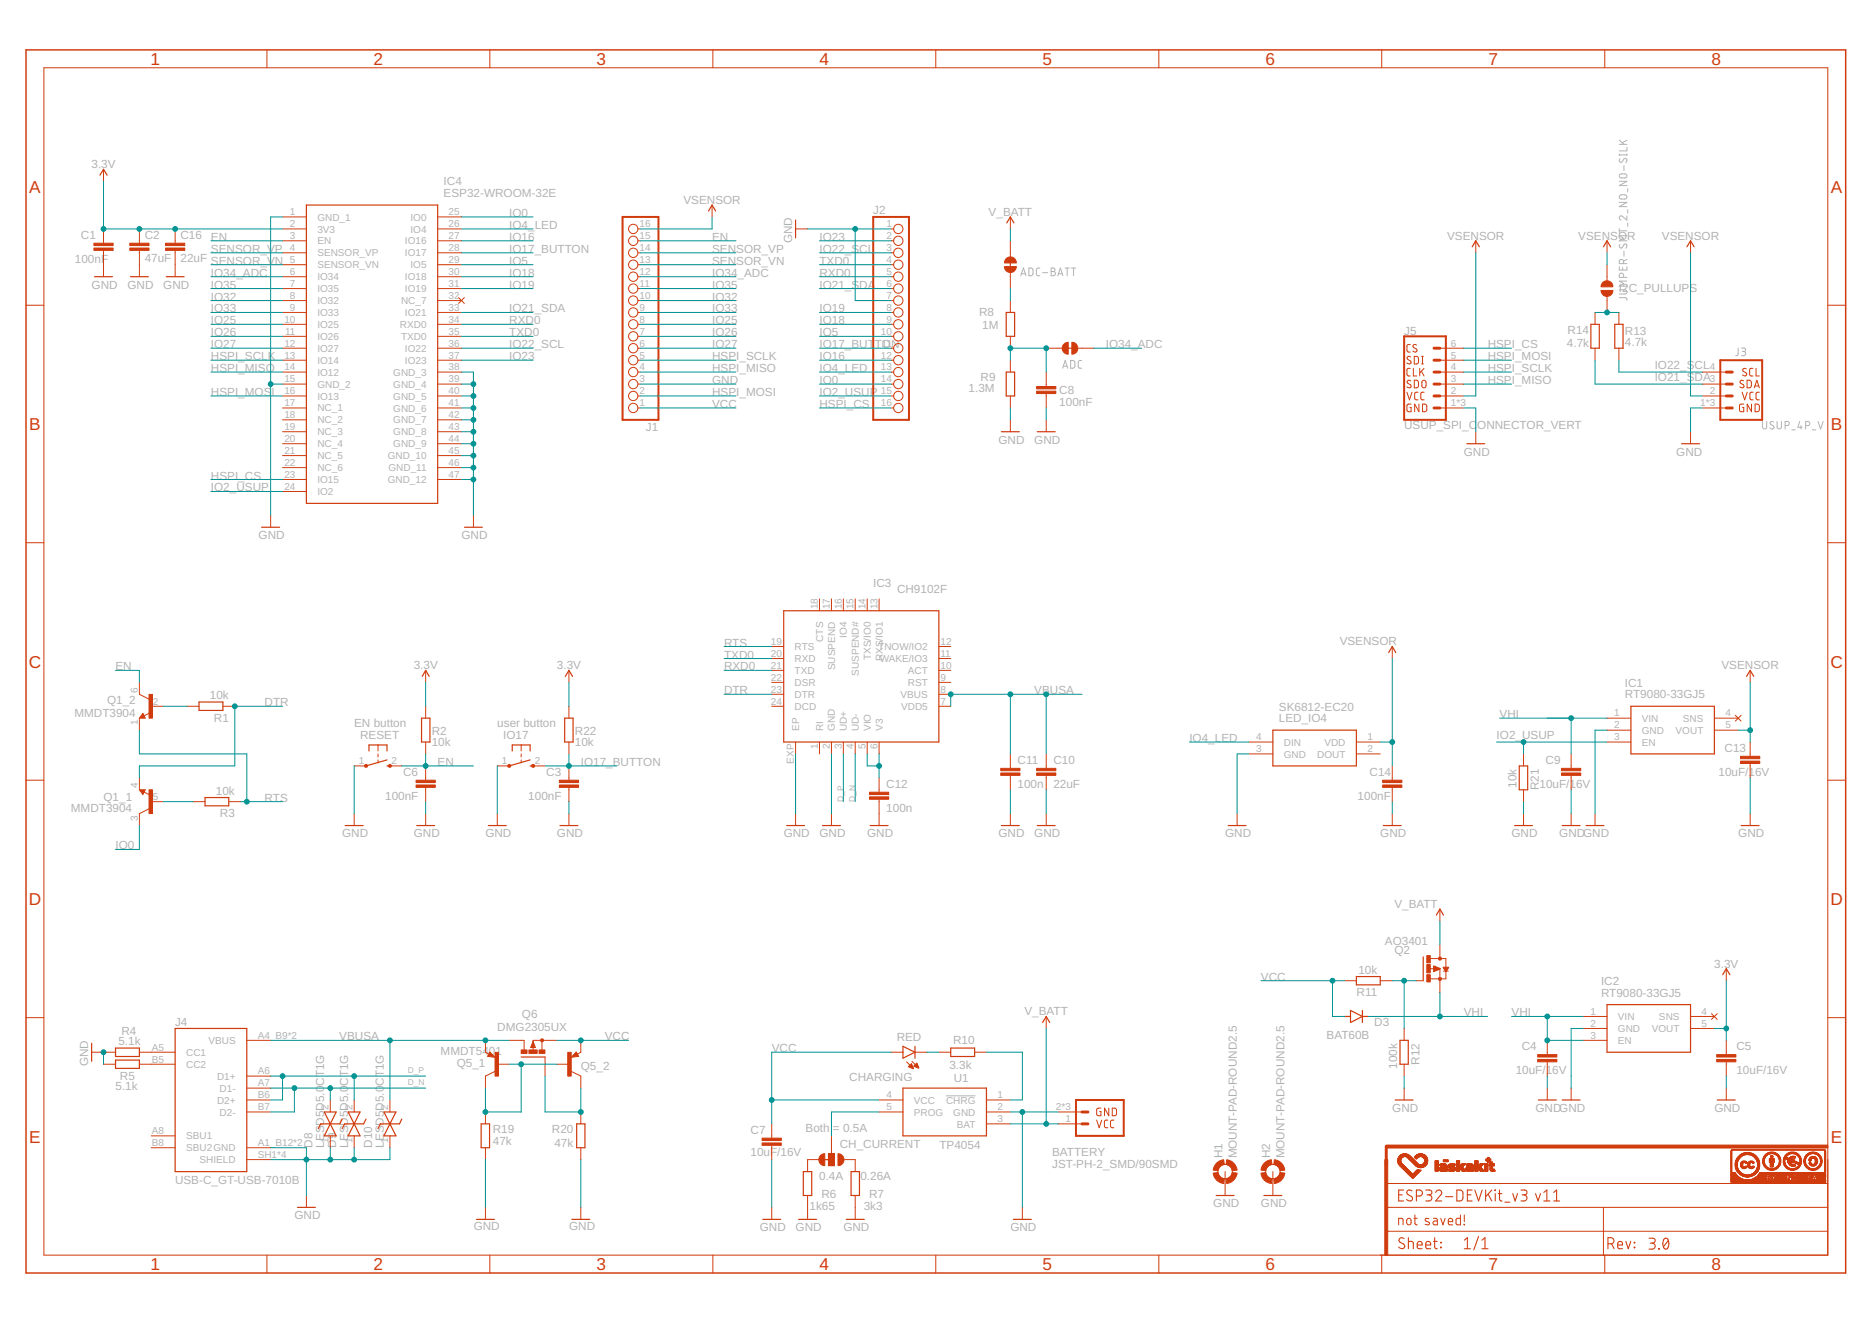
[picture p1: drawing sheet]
<svg xmlns="http://www.w3.org/2000/svg" width="297mm" height="210mm" viewBox="0 0 297 210" stroke-linecap="round" stroke-linejoin="round" font-family="sans-serif">
<defs><g id="words">
<g font-size="2.7" fill="#d03b0d">
<text x="23.9" y="10.3">1</text>
<text x="59.3" y="10.3">2</text>
<text x="94.7" y="10.3">3</text>
<text x="130" y="10.3">4</text>
<text x="165.4" y="10.3">5</text>
<text x="200.8" y="10.3">6</text>
<text x="236.2" y="10.3">7</text>
<text x="271.6" y="10.3">8</text>
<text x="4.6" y="30.6">A</text>
<text x="290.5" y="30.6">A</text>
<text x="4.6" y="68.2">B</text>
<text x="290.5" y="68.2">B</text>
<text x="4.6" y="105.9">C</text>
<text x="290.5" y="105.9">C</text>
<text x="4.6" y="143.6">D</text>
<text x="290.5" y="143.6">D</text>
<text x="4.6" y="181.3">E</text>
<text x="290.5" y="181.3">E</text>
<text x="23.9" y="201.5">1</text>
<text x="59.3" y="201.5">2</text>
<text x="94.7" y="201.5">3</text>
<text x="130" y="201.5">4</text>
<text x="165.4" y="201.5">5</text>
<text x="200.8" y="201.5">6</text>
<text x="236.2" y="201.5">7</text>
<text x="271.6" y="201.5">8</text>
</g>
<g font-size="1.9" fill="#b2b2b2">
<text x="14.5" y="26.7">3.3V</text>
<text x="70.4" y="29.4">IC4</text>
<text x="70.4" y="31.3">ESP32-WROOM-32E</text>
<text x="80.8" y="34.4">IO0</text>
<text x="108.4" y="32.3">VSENSOR</text>
<text x="138.5" y="34">J2</text>
<text x="156.9" y="34.2">V_BATT</text>
<text x="11.9" y="41.7">100nF</text>
<text x="12.8" y="37.9">C1</text>
<text x="23" y="41.6">47uF</text>
<text x="23" y="37.9">C2</text>
<text x="28.6" y="41.6">22uF SENSOR_VN</text>
<text x="28.6" y="37.9">C16</text>
<text x="33.5" y="40.1">SENSOR_VP</text>
<text x="33.5" y="38.2">EN</text>
<text x="80.8" y="40.1">IO17_BUTTON</text>
<text x="80.8" y="38.2">IO16</text>
<text x="80.8" y="36.3">IO4_LED</text>
<text x="113" y="40.1">SENSOR_VP</text>
<text x="113" y="38.2">EN</text>
<text x="125.7" y="38.6" transform="rotate(-90 125.7 38.6)">GND</text>
<text x="130" y="38.2">IO23</text>
<text x="130" y="40.1">IO22_SCL</text>
<text x="229.6" y="38">VSENSOR</text>
<text x="250.4" y="38">VSENSOR</text>
<text x="263.7" y="38">VSENSOR</text>
<text x="14.5" y="45.8">GND</text>
<text x="20.2" y="45.8">GND</text>
<text x="25.9" y="45.8">GND</text>
<text x="33.5" y="43.9">IO34_ADC</text>
<text x="33.5" y="47.7">IO32</text>
<text x="33.5" y="45.8">IO35</text>
<text x="80.8" y="45.8">IO19</text>
<text x="80.8" y="43.9">IO18</text>
<text x="80.8" y="42">IO5</text>
<text x="113" y="42">SENSOR_VN</text>
<text x="113" y="43.9">IO34_ADC</text>
<text x="113" y="47.7">IO32</text>
<text x="113" y="45.8">IO35</text>
<text x="130" y="42">TXD0</text>
<text x="130" y="43.9">RXD0</text>
<text x="130" y="45.8">IO21_SDA</text>
<text x="256.9" y="46.3">I2C_PULLUPS</text>
<text x="33.5" y="49.6">IO33</text>
<text x="33.5" y="51.5">IO25</text>
<text x="33.5" y="53.4">IO26</text>
<text x="80.8" y="53.4">TXD0</text>
<text x="80.8" y="51.5">RXD0</text>
<text x="80.8" y="49.6">IO21_SDA</text>
<text x="113" y="49.6">IO33</text>
<text x="113" y="51.5">IO25</text>
<text x="113" y="53.4">IO26</text>
<text x="130" y="49.6">IO19</text>
<text x="130" y="51.5">IO18</text>
<text x="130" y="53.4">IO5</text>
<text x="155.3" y="50.1">R8</text>
<text x="155.8" y="52.2">1M</text>
<text x="222.8" y="53.2">J5</text>
<text x="248.7" y="53">R14</text>
<text x="257.8" y="53.2">R13</text>
<text x="33.5" y="55.3">IO27</text>
<text x="33.5" y="57.1">HSPI_SCLK</text>
<text x="33.5" y="59">HSPI_MISO</text>
<text x="80.8" y="57.1">IO23</text>
<text x="80.8" y="55.3">IO22_SCL</text>
<text x="113" y="55.3">IO27</text>
<text x="113" y="57.1">HSPI_SCLK</text>
<text x="113" y="59">HSPI_MISO</text>
<text x="130" y="55.3">IO17_BUT</text>
<text x="130" y="57.1">IO16</text>
<text x="130" y="59">IO4_LED</text>
<text x="138.8" y="55.3">TON</text>
<text x="175.5" y="55.3">IO34_ADC</text>
<text x="236.1" y="59">HSPI_SCLK</text>
<text x="236.1" y="55.3">HSPI_CS</text>
<text x="236.1" y="57.1">HSPI_MOSI</text>
<text x="248.6" y="55.1">4.7k</text>
<text x="257.8" y="54.9">4.7k</text>
<text x="262.6" y="58.6">IO22_SCL</text>
<text x="33.5" y="62.8">HSPI_MOS</text>
<text x="43.1" y="62.8">I</text>
<text x="113" y="60.9">GND</text>
<text x="113" y="64.7">VCC</text>
<text x="113" y="62.8">HSPI_MOSI</text>
<text x="130" y="60.9">IO0</text>
<text x="130" y="64.7">HSPI_CS</text>
<text x="130" y="62.8">IO2_USUP</text>
<text x="153.7" y="62.2">1.3M</text>
<text x="155.6" y="60.5">R9</text>
<text x="168.1" y="64.4">100nF</text>
<text x="168.1" y="62.5">C8</text>
<text x="236.1" y="60.9">HSPI_MISO</text>
<text x="262.6" y="60.5">IO21_SDA</text>
<text x="102.5" y="68.4">J1</text>
<text x="158.4" y="70.4">GND</text>
<text x="164.1" y="70.4">GND</text>
<text x="222.8" y="68.1">USUP_SPI_C</text>
<text x="234.4" y="68.1">ONNECTOR_VERT</text>
<text x="33.5" y="76.1">HSPI_CS</text>
<text x="33.5" y="78">IO2_USUP</text>
<text x="232.3" y="72.3">GND</text>
<text x="266" y="72.3">GND</text>
<text x="41" y="85.5">GND</text>
<text x="73.2" y="85.5">GND</text>
<text x="138.5" y="93.1">IC3</text>
<text x="142.3" y="94.1">CH9102F</text>
<text x="18.3" y="106.4">EN</text>
<text x="65.6" y="106.2">3.3V</text>
<text x="88.4" y="106.2">3.3V</text>
<text x="114.9" y="104.5">TXD0</text>
<text x="114.9" y="106.4">RXD0</text>
<text x="114.9" y="102.6">RTS</text>
<text x="212.6" y="102.4">VSENSOR</text>
<text x="273.2" y="106.2">VSENSOR</text>
<text x="11.8" y="113.8">MMDT3904</text>
<text x="17" y="111.7">Q1_2</text>
<text x="33.3" y="110.9">10k</text>
<text x="42" y="112">DTR</text>
<text x="114.9" y="110.2">DTR</text>
<text x="164.1" y="110.2">VBUSA</text>
<text x="202.9" y="112.7">SK6812-EC20</text>
<text x="237.9" y="113.9">VHI</text>
<text x="257.8" y="110.8">RT9080-33GJ5</text>
<text x="257.8" y="108.9">IC1</text>
<text x="33.9" y="114.5">R1</text>
<text x="56.2" y="115.4">EN button</text>
<text x="57.1" y="117.3">RESET</text>
<text x="68.5" y="118.3">10k</text>
<text x="68.5" y="116.6">R2</text>
<text x="78.9" y="115.4">user button</text>
<text x="79.9" y="117.3">IO17</text>
<text x="91.2" y="118.3">10k</text>
<text x="91.2" y="116.6">R22</text>
<text x="188.7" y="117.7">IO4_LED</text>
<text x="202.9" y="114.6">LED_IO4</text>
<text x="237.5" y="117.3">IO2_USUP</text>
<text x="273.6" y="119.3">C13</text>
<text x="64" y="123.1">C6</text>
<text x="69.4" y="121.5">EN</text>
<text x="86.7" y="123.1">C3</text>
<text x="92.2" y="121.5">IO17_BUTTON</text>
<text x="140.6" y="125">C12</text>
<text x="161.5" y="125">100n</text>
<text x="161.5" y="121.2">C11</text>
<text x="167.1" y="125">22uF</text>
<text x="167.1" y="121.2">C10</text>
<text x="217.3" y="123.1">C14</text>
<text x="240.6" y="125" transform="rotate(-90 240.6 125)">10k</text>
<text x="244.2" y="125.4" transform="rotate(-90 244.2 125.4)">R21</text>
<text x="244.3" y="125">10uF/16V</text>
<text x="245.2" y="121.2">C9</text>
<text x="272.7" y="123.1">10uF/16V</text>
<text x="11.2" y="128.9">MMDT3904</text>
<text x="16.4" y="127">Q1_1</text>
<text x="34.3" y="126.1">10k</text>
<text x="34.9" y="129.6">R3</text>
<text x="42" y="127.2">RTS</text>
<text x="61.1" y="126.9">100nF</text>
<text x="83.8" y="126.9">100nF</text>
<text x="140.6" y="128.8">100n</text>
<text x="215.4" y="126.9">100nF</text>
<text x="18.3" y="134.8">IO0</text>
<text x="54.3" y="132.9">GND</text>
<text x="65.7" y="132.9">GND</text>
<text x="77" y="132.9">GND</text>
<text x="88.4" y="132.9">GND</text>
<text x="124.3" y="132.9">GND</text>
<text x="130" y="132.9">GND</text>
<text x="137.6" y="132.9">GND</text>
<text x="158.4" y="132.9">GND</text>
<text x="164.1" y="132.9">GND</text>
<text x="194.4" y="132.9">GND</text>
<text x="219" y="132.9">GND</text>
<text x="239.8" y="132.9">GND</text>
<text x="247.4" y="132.9">GNDGND</text>
<text x="275.8" y="132.9">GND</text>
<text x="219.8" y="149.9">AO3401</text>
<text x="221.2" y="144">V_BATT</text>
<text x="200.1" y="155.6">VCC</text>
<text x="215.5" y="154.5">10k</text>
<text x="221.3" y="151.3">Q2</text>
<text x="272" y="153.5">3.3V</text>
<text x="82.8" y="161.5">Q6</text>
<text x="162.6" y="161.1">V_BATT</text>
<text x="215.3" y="158">R11</text>
<text x="232.3" y="161.3">VHI</text>
<text x="239.8" y="161.3">VHI</text>
<text x="254" y="158.1">RT9080-33GJ5</text>
<text x="254" y="156.2">IC2</text>
<text x="18.8" y="165.9">5.1k</text>
<text x="19.3" y="164.2">R4</text>
<text x="27.8" y="162.8">J4</text>
<text x="53.8" y="165.1">VBUSA</text>
<text x="69.9" y="167.3">MMDT540</text>
<text x="78.6" y="167.3">1</text>
<text x="78.9" y="163.6">DMG2305UX</text>
<text x="96" y="165.1">VCC</text>
<text x="122.5" y="167">VCC</text>
<text x="142.3" y="165.2">RED</text>
<text x="151.2" y="165.6">R10</text>
<text x="210.5" y="164.9">BAT60B</text>
<text x="218.1" y="162.8">D3</text>
<text x="241.5" y="166.7">C4</text>
<text x="275.5" y="166.7">C5</text>
<text x="14" y="169.2" transform="rotate(-90 14 169.2)">GND</text>
<text x="18.3" y="173">5.1k</text>
<text x="19" y="171.3">R5</text>
<text x="51.5" y="172.3" transform="rotate(-90 51.5 172.3)">CT1G</text>
<text x="55.2" y="172.3" transform="rotate(-90 55.2 172.3)">CT1G</text>
<text x="60.9" y="172.3" transform="rotate(-90 60.9 172.3)">CT1G</text>
<text x="72.5" y="169.3">Q5_1</text>
<text x="92.2" y="169.8">Q5_2</text>
<text x="134.8" y="171.6">CHARGING</text>
<text x="150.7" y="169.6">3.3k</text>
<text x="151.3" y="171.6">U1</text>
<text x="221.7" y="169.6" transform="rotate(-90 221.7 169.6)">100k</text>
<text x="225.3" y="168.9" transform="rotate(-90 225.3 168.9)">R12</text>
<text x="240.5" y="170.5">10uF/16V</text>
<text x="275.5" y="170.5">10uF/16V</text>
<text x="78.2" y="179.8">R19</text>
<text x="87.6" y="179.8">R20</text>
<text x="119.1" y="179.9">C7</text>
<text x="127.8" y="179.6">Both</text>
<text x="132.2" y="179.6">= 0.5A</text>
<text x="220.9" y="176.4">GND</text>
<text x="243.6" y="176.4">GNDGND</text>
<text x="272" y="176.4">GND</text>
<text x="49.6" y="182.1" transform="rotate(-90 49.6 182.1)">D8</text>
<text x="51.5" y="182.1" transform="rotate(-90 51.5 182.1)">LESD5D5.0</text>
<text x="53.4" y="182.1" transform="rotate(-90 53.4 182.1)">D9</text>
<text x="55.2" y="182.1" transform="rotate(-90 55.2 182.1)">LESD5D5.0</text>
<text x="59" y="182.1" transform="rotate(-90 59 182.1)">D10</text>
<text x="60.9" y="182.1" transform="rotate(-90 60.9 182.1)">LESD5D5.0</text>
<text x="78.2" y="181.7">47k</text>
<text x="88" y="181.9">47k</text>
<text x="119.1" y="183.5">10uF/16V</text>
<text x="133.2" y="182.2">CH_CURRENT</text>
<text x="149.1" y="182.3">TP4054</text>
<text x="166.9" y="183.4">BATTERY</text>
<text x="166.9" y="185.3">JST-PH-2_SMD/90SMD</text>
<text x="194" y="183.8" transform="rotate(-90 194 183.8)">H1</text>
<text x="196.2" y="183.8" transform="rotate(-90 196.2 183.8)">MOUNT-PAD-ROUND2.5</text>
<text x="201.5" y="183.8" transform="rotate(-90 201.5 183.8)">H2</text>
<text x="203.8" y="183.8" transform="rotate(-90 203.8 183.8)">MOUNT-PAD-ROUND2.5</text>
<text x="27.8" y="187.8">USB-C_GT-USB-7010B</text>
<text x="128.4" y="192">1k65</text>
<text x="130" y="187.2">0.4A</text>
<text x="130.3" y="190.1">R6</text>
<text x="136.5" y="187.2">0.26A</text>
<text x="137.1" y="192">3k3</text>
<text x="137.9" y="190.1">R7</text>
<text x="192.5" y="191.6">GND</text>
<text x="200.1" y="191.6">GND</text>
<text x="46.7" y="193.5">GND</text>
<text x="75.2" y="195.2">GND</text>
<text x="90.3" y="195.2">GND</text>
<text x="120.6" y="195.3">GND</text>
<text x="126.2" y="195.3">GND</text>
<text x="133.8" y="195.3">GND</text>
<text x="160.3" y="195.3">GND</text>
</g>
<g font-size="1.6" fill="#b2b2b2">
<text x="46" y="34.2">1</text>
<text x="50.4" y="35">GND_1</text>
<text x="65.1" y="35">IO0</text>
<text x="71.2" y="34.2">25</text>
<text x="46" y="36.1">2</text>
<text x="46" y="37.9">3</text>
<text x="46" y="39.8">4</text>
<text x="46" y="41.7">5</text>
<text x="50.4" y="36.9">3V3</text>
<text x="50.4" y="38.8">EN</text>
<text x="50.4" y="40.7">SENSOR_VP</text>
<text x="64.3" y="38.8">IO16</text>
<text x="64.3" y="40.7">IO17</text>
<text x="65.1" y="36.9">IO4</text>
<text x="71.2" y="36.1">26</text>
<text x="71.2" y="37.9">27</text>
<text x="71.2" y="39.8">28</text>
<text x="71.2" y="41.7">29</text>
<text x="101.5" y="41.7">13</text>
<text x="101.5" y="39.8">14</text>
<text x="101.5" y="37.9">15</text>
<text x="101.5" y="36.1">16</text>
<text x="140.7" y="36.1">1</text>
<text x="140.7" y="37.9">2</text>
<text x="140.7" y="39.8">3</text>
<text x="140.7" y="41.7">4</text>
<text x="46" y="43.6">6</text>
<text x="46" y="45.5">7</text>
<text x="46" y="47.4">8</text>
<text x="50.4" y="42.6">SENSOR_VN</text>
<text x="50.4" y="44.5">IO34</text>
<text x="50.4" y="46.4">IO35</text>
<text x="64.3" y="44.5">IO18</text>
<text x="64.3" y="46.4">IO19</text>
<text x="65.1" y="42.6">IO5</text>
<text x="71.2" y="43.6">30</text>
<text x="71.2" y="45.5">31</text>
<text x="71.2" y="47.4">32</text>
<text x="101.5" y="47.4">10</text>
<text x="101.5" y="45.5">11</text>
<text x="101.5" y="43.6">12</text>
<text x="140.7" y="43.6">5</text>
<text x="140.7" y="45.5">6</text>
<text x="140.7" y="47.4">7</text>
<text x="45.1" y="51.2">10</text>
<text x="45.2" y="53.1">11</text>
<text x="46" y="49.3">9</text>
<text x="50.4" y="48.2">IO32</text>
<text x="50.4" y="50.1">IO33</text>
<text x="50.4" y="52">IO25</text>
<text x="50.4" y="53.9">IO26</text>
<text x="63.5" y="52">RXD0</text>
<text x="63.6" y="48.3">NC_7</text>
<text x="63.6" y="53.9">TXD0</text>
<text x="64.3" y="50.1">IO21</text>
<text x="71.2" y="49.3">33</text>
<text x="71.2" y="51.2">34</text>
<text x="71.2" y="53.1">35</text>
<text x="101.5" y="53.1">7</text>
<text x="101.5" y="51.2">8</text>
<text x="101.5" y="49.3">9</text>
<text x="139.8" y="53.1">10</text>
<text x="140.7" y="49.3">8</text>
<text x="140.7" y="51.2">9</text>
<text x="45.1" y="55">12</text>
<text x="45.1" y="56.9">13</text>
<text x="45.1" y="58.8">14</text>
<text x="50.4" y="55.8">IO27</text>
<text x="50.4" y="57.7">IO14</text>
<text x="50.4" y="59.6">IO12</text>
<text x="62.4" y="59.6">GND_3</text>
<text x="64.3" y="55.8">IO22</text>
<text x="64.3" y="57.7">IO23</text>
<text x="71.2" y="55">36</text>
<text x="71.2" y="56.9">37</text>
<text x="71.2" y="58.8">38</text>
<text x="101.5" y="58.8">4</text>
<text x="101.5" y="56.9">5</text>
<text x="101.5" y="55">6</text>
<text x="139.8" y="56.9">12</text>
<text x="139.8" y="58.8">13</text>
<text x="139.9" y="55">11</text>
<text x="230.2" y="58.8">4</text>
<text x="230.2" y="56.9">5</text>
<text x="230.2" y="55">6</text>
<text x="271.3" y="58.8">4</text>
<text x="45.1" y="60.7">15</text>
<text x="45.1" y="62.6">16</text>
<text x="45.1" y="64.5">17</text>
<text x="50.4" y="61.5">GND_2</text>
<text x="50.4" y="63.4">IO13</text>
<text x="50.4" y="65.3">NC_1</text>
<text x="62.4" y="61.5">GND_4</text>
<text x="62.4" y="63.4">GND_5</text>
<text x="62.4" y="65.3">GND_6</text>
<text x="71.2" y="60.7">39</text>
<text x="71.2" y="62.6">40</text>
<text x="71.2" y="64.5">41</text>
<text x="101.5" y="64.5">1</text>
<text x="101.5" y="62.6">2</text>
<text x="101.5" y="60.7">3</text>
<text x="139.8" y="60.7">14</text>
<text x="139.8" y="62.6">15</text>
<text x="139.8" y="64.5">16</text>
<text x="230.2" y="64.5">1*3</text>
<text x="230.2" y="62.6">2</text>
<text x="230.2" y="60.7">3</text>
<text x="269.8" y="64.5">1*3</text>
<text x="271.3" y="62.6">2</text>
<text x="271.3" y="60.7">3</text>
<text x="45.1" y="66.3">18</text>
<text x="45.1" y="68.2">19</text>
<text x="45.1" y="70.1">20</text>
<text x="50.4" y="67.2">NC_2</text>
<text x="50.4" y="69.1">NC_3</text>
<text x="50.4" y="71">NC_4</text>
<text x="62.4" y="67.2">GND_7</text>
<text x="62.4" y="69.1">GND_8</text>
<text x="62.4" y="71">GND_9</text>
<text x="71.2" y="66.3">42</text>
<text x="71.2" y="68.2">43</text>
<text x="71.2" y="70.1">44</text>
<text x="45.1" y="72">21</text>
<text x="45.1" y="73.9">22</text>
<text x="45.1" y="75.8">23</text>
<text x="45.1" y="77.7">24</text>
<text x="50.4" y="72.9">NC_5</text>
<text x="50.4" y="74.8">NC_6</text>
<text x="50.4" y="76.6">IO15</text>
<text x="61.5" y="72.9">GND_10</text>
<text x="61.5" y="76.7">GND_12</text>
<text x="61.6" y="74.8">GND_11</text>
<text x="71.2" y="72">45</text>
<text x="71.2" y="73.9">46</text>
<text x="71.2" y="75.8">47</text>
<text x="50.4" y="78.5">IO2</text>
<text x="129.8" y="96.6" transform="rotate(-90 129.8 96.6)">18</text>
<text x="130.6" y="101.8" transform="rotate(-90 130.6 101.8)">CTS</text>
<text x="131.7" y="96.6" transform="rotate(-90 131.7 96.6)">17</text>
<text x="133.6" y="96.6" transform="rotate(-90 133.6 96.6)">16</text>
<text x="134.4" y="101.2" transform="rotate(-90 134.4 101.2)">IO4</text>
<text x="135.4" y="96.6" transform="rotate(-90 135.4 96.6)">15</text>
<text x="137.3" y="96.6" transform="rotate(-90 137.3 96.6)">14</text>
<text x="139.2" y="96.6" transform="rotate(-90 139.2 96.6)">13</text>
<text x="122.3" y="108">22</text>
<text x="122.3" y="106.1">21</text>
<text x="122.3" y="104.2">20</text>
<text x="122.3" y="102.3">19</text>
<text x="126.1" y="106.9">TXD</text>
<text x="126.1" y="105">RXD</text>
<text x="126.1" y="103.2">RTS</text>
<text x="132.5" y="106.3" transform="rotate(-90 132.5 106.3)">SUSPEND</text>
<text x="136.3" y="107.2" transform="rotate(-90 136.3 107.2)">SUSPEND#</text>
<text x="138.2" y="104.7" transform="rotate(-90 138.2 104.7)">TXS/IO0</text>
<text x="139.4" y="103.2">TNOW/IO2</text>
<text x="139.6" y="105.1">WAKE/IO3</text>
<text x="140.1" y="104.9" transform="rotate(-90 140.1 104.9)">RXS/IO1</text>
<text x="144" y="106.9">ACT</text>
<text x="149.2" y="106.1">10</text>
<text x="149.2" y="108">9</text>
<text x="149.2" y="104.2">11</text>
<text x="149.2" y="102.3">12</text>
<text x="21.8" y="109.9" transform="rotate(-90 21.8 109.9)">6</text>
<text x="24.3" y="111.8">2</text>
<text x="122.3" y="109.9">23</text>
<text x="122.3" y="111.8">24</text>
<text x="126.1" y="108.8">DSR</text>
<text x="126.1" y="110.7">DTR</text>
<text x="126.1" y="112.6">DCD</text>
<text x="142.9" y="110.7">VBUS</text>
<text x="143" y="112.6">VDD5</text>
<text x="144" y="108.8">RST</text>
<text x="149.2" y="109.9">8</text>
<text x="149.2" y="111.8">7</text>
<text x="256.1" y="113.7">1</text>
<text x="273.8" y="113.7">4</text>
<text x="21.8" y="115.1" transform="rotate(-90 21.8 115.1)">1</text>
<text x="126.8" y="116" transform="rotate(-90 126.8 116)">EP</text>
<text x="129.8" y="118.9" transform="rotate(-90 129.8 118.9)">1</text>
<text x="130.6" y="116" transform="rotate(-90 130.6 116)">RI</text>
<text x="131.7" y="118.9" transform="rotate(-90 131.7 118.9)">2</text>
<text x="132.5" y="116" transform="rotate(-90 132.5 116)">GND</text>
<text x="133.6" y="118.9" transform="rotate(-90 133.6 118.9)">3</text>
<text x="134.4" y="116" transform="rotate(-90 134.4 116)">UD+</text>
<text x="135.4" y="118.9" transform="rotate(-90 135.4 118.9)">4</text>
<text x="136.3" y="116" transform="rotate(-90 136.3 116)">UD-</text>
<text x="137.3" y="118.9" transform="rotate(-90 137.3 118.9)">5</text>
<text x="138.2" y="116" transform="rotate(-90 138.2 116)">VIO</text>
<text x="139.2" y="118.9" transform="rotate(-90 139.2 118.9)">6</text>
<text x="140.1" y="116" transform="rotate(-90 140.1 116)">V3</text>
<text x="199.3" y="119.4">3</text>
<text x="199.3" y="117.5">4</text>
<text x="203.7" y="118.3">DIN</text>
<text x="210.1" y="118.3">VDD</text>
<text x="217" y="117.5">1</text>
<text x="217" y="119.4">2</text>
<text x="256.1" y="115.6">2</text>
<text x="256.1" y="117.5">3</text>
<text x="260.5" y="114.5">VIN</text>
<text x="260.5" y="116.4">GND</text>
<text x="260.5" y="118.3">EN</text>
<text x="265.9" y="116.4">VOUT</text>
<text x="267" y="114.5">SNS</text>
<text x="273.8" y="115.6">5</text>
<text x="21.8" y="125" transform="rotate(-90 21.8 125)">4</text>
<text x="56.9" y="121.2">1</text>
<text x="62.1" y="121.2">2</text>
<text x="79.6" y="121.2">1</text>
<text x="84.9" y="121.2">2</text>
<text x="126" y="121.2" transform="rotate(-90 126 121.2)">EXP</text>
<text x="203.7" y="120.2">GND</text>
<text x="209" y="120.2">DOUT</text>
<text x="21.8" y="130.2" transform="rotate(-90 21.8 130.2)">3</text>
<text x="24.3" y="126.9">5</text>
<text x="252.4" y="161">1</text>
<text x="256.7" y="161.8">VIN</text>
<text x="263.2" y="161.8">SNS</text>
<text x="270" y="161">4</text>
<text x="24.1" y="166.7">A5</text>
<text x="29.5" y="167.5">CC1</text>
<text x="33.1" y="165.6">VBUS</text>
<text x="40.9" y="164.8">A4_B9*2</text>
<text x="252.4" y="162.9">2</text>
<text x="252.4" y="164.8">3</text>
<text x="256.7" y="163.7">GND</text>
<text x="256.7" y="165.6">EN</text>
<text x="262.1" y="163.7">VOUT</text>
<text x="270" y="162.9">5</text>
<text x="24.1" y="168.6">B5</text>
<text x="29.5" y="169.4">CC2</text>
<text x="34.4" y="171.3">D1+</text>
<text x="34.8" y="173.2">D1-</text>
<text x="40.9" y="170.5">A6</text>
<text x="40.9" y="172.4">A7</text>
<text x="24.1" y="179.9">A8</text>
<text x="34.4" y="175.1">D2+</text>
<text x="34.8" y="177">D2-</text>
<text x="40.9" y="174.3">B6</text>
<text x="40.9" y="176.2">B7</text>
<text x="52.1" y="176.2" transform="rotate(-90 52.1 176.2)">2</text>
<text x="55.9" y="176.2" transform="rotate(-90 55.9 176.2)">2</text>
<text x="61.6" y="176.2" transform="rotate(-90 61.6 176.2)">2</text>
<text x="140.7" y="174.3">4</text>
<text x="140.7" y="176.2">5</text>
<text x="145" y="175.1">VCC</text>
<text x="145" y="177">PROG</text>
<text x="150.1" y="175.1">CHRG</text>
<text x="151.3" y="177">GND</text>
<text x="151.8" y="178.9">BAT</text>
<text x="158.3" y="174.3">1</text>
<text x="158.3" y="176.2">2</text>
<text x="158.3" y="178">3</text>
<text x="167.5" y="176.2">2*3</text>
<text x="169.1" y="178">1</text>
<text x="24.1" y="181.8">B8</text>
<text x="29.5" y="180.8">SBU1</text>
<text x="29.5" y="182.7">SBU2GND</text>
<text x="31.7" y="184.6">SHIELD</text>
<text x="40.9" y="183.7">SH1*4</text>
<text x="40.9" y="181.8">A1_B12*2</text>
<text x="52.1" y="181.4" transform="rotate(-90 52.1 181.4)">1</text>
<text x="55.9" y="181.4" transform="rotate(-90 55.9 181.4)">1</text>
<text x="61.6" y="181.4" transform="rotate(-90 61.6 181.4)">1</text>
</g>
<g font-size="1.3" fill="#b2b2b2">
<text x="133.8" y="127.2" transform="rotate(-90 133.8 127.2)">D_P</text>
<text x="135.7" y="127.2" transform="rotate(-90 135.7 127.2)">D_N</text>
<text x="64.7" y="170.3">D_P</text>
<text x="64.7" y="172.2">D_N</text>
</g>
</g></defs>
<g fill="none" stroke="#b2b2b2" stroke-width=".16">
<path d="M256.9 24.4v.3M256.9 36.3v.6M256.9 36.6h1.2M256.9 32.1h1.2l-1.2 .7h1.2M256.9 28.8h1.2l-1.2 .6h1.2M256.9 24.6h1.2M256.9 22.9h1.2M256.9 22.2l.8 .7M257 31a.97 .97 0 0 1 1.1 0 .34 .34 0 0 1 0 .4 .34 .34 0 0 1-.3 .2h-.5a.34 .34 0 0 1-.3-.2 .34 .34 0 0 1 0-.4zM257 27.7l.1-.1h.7a.33 .33 0 0 1 .4 .3 .33 .33 0 0 1-.4 .3h-.5a.33 .33 0 0 1-.3-.1 .33 .33 0 0 1 0-.4zM257 38.8v.4l.2 .1 .3-.1 .1-.3a.3 .3 0 0 1 .5-.1 .3 .3 0 0 1 0 .5l-.1 .1M257 25.2v.4l.2 .2 .3-.2 .1-.3a.33 .33 0 0 1 .6 0 .33 .33 0 0 1-.2 .5"/>
<path d="M257.7 26.3v.8M257.7 39.9v.8M258.1 34.2v.7l-.6-.5a.33 .33 0 0 0-.6 .1 .33 .33 0 0 0 .3 .4M258.1 23.4v.5h-1.2M258.1 24.4v.3M258.1 37.4h-1.2l.7 .4-.7 .4h1.2M258.1 22.2l-.7 .4M258.3 29.9v.6M258.3 33.3v.5M258.3 35.4v.5M162 43.8l.4-1.3 .4 1.3M162.1 43.4h.6"/>
<path d="M163.3 42.5l.4 .1 .2 .1v.8l-.2 .2-.4 .1zM165 42.5l-.4 .1-.2 .2 .1 .8 .1 .1 .4 .1M165.4 43.3h.8M166.8 42.5l.5 .1 .1 .3-.3 .2a.34 .34 0 0 1 .4 .3 .34 .34 0 0 1-.4 .4h-.3zM166.8 43.1h.3M167.9 43.8l.4-1.3 .4 1.3M167.9 43.4h.7M168.6 58.4l.4-1.2 .4 1.2M168.7 58.1h.6M169 42.5h.7M169.3 42.5v1.3M169.9 57.2h.3l.3 .2v.8l-.2 .2h-.4z"/>
<path d="M170 42.5h.7M170.3 42.5v1.3M171.6 57.2h-.4l-.1 .3v.8l.2 .1h.3M256.9 47.2h1.1l.1 .4M256.9 46h.9a.34 .34 0 0 1 .4 .3 .34 .34 0 0 1-.4 .4h-.9M256.9 42.3v.5h1.2v-.5M257.5 42.4v.4M257.6 44v-.3a.34 .34 0 0 0-.3-.4 .34 .34 0 0 0-.4 .4v.3h1.2M257.6 41.8v-.3a.34 .34 0 0 0-.3-.3 .34 .34 0 0 0-.4 .3v.3h1.2M258.1 44.6h-1.2l.7 .4-.7 .4h1.2M258.1 41.1l-.5 .3M275.8 55.2v1.1l-.4 .1"/>
<path d="M276.3 55.2h.6l.1 .2-.1 .3-.4 .1M276.7 55.8a.34 .34 0 0 1 .3 .3 .34 .34 0 0 1-.3 .3h-.4M279.7 66.9v.8a.34 .34 0 0 0 .3 .4 .34 .34 0 0 0 .3-.4v-.8M281.4 67a.3 .3 0 0 0-.4-.1 .3 .3 0 0 0 0 .5l.4 .2a.33 .33 0 0 1-.1 .5 .33 .33 0 0 1-.5-.2M282 66.9v.8a.34 .34 0 0 0 .3 .4 .34 .34 0 0 0 .4-.4v-.8M283.3 67.5h.3a.33 .33 0 0 0 .3-.3 .33 .33 0 0 0-.3-.3h-.3v1.2M284.3 68.2h.5M285.6 66.9l-.3 .9h.7M285.8 67.5v.6M286.5 67.5h.4a.33 .33 0 0 0 .3-.3 .33 .33 0 0 0-.3-.3h-.4v1.2M287.6 68.2h.5M288.5 66.9l.4 1.2 .4-1.2"/>
<path d="M150.1 173.9h4.7"/>
</g>
<g fill="none" stroke="#d03b0d" stroke-width=".19">
<path d="M15.9 27.8l.5-.9 .6 .9M48.6 32.5h20.8v47.4h-20.8zM112.4 33.5l.6-1 .6 1M126.2 34.9v2.8M159.7 35.4l.6-1 .6 1M233.6 39.2l.6-1 .5 1M254.4 39.2l.6-1 .6 1M267.7 39.2l.5-1 .6 1M15 43.9h2.8M20.7 43.9h2.8M26.4 43.9h2.8M159.7 49.6h1.3v3.8h-1.3z"/>
<path d="M159.7 59h1.3v3.8h-1.3zM160.3 41.2v1.4M169 55.2h1.3M252.4 51.5h1.4v3.7h-1.4zM256.2 51.5h1.3v3.7h-1.3zM158.9 68.5h2.8M164.6 68.5h2.8M232.7 70.4h2.9M266.8 70.4h2.9M41.5 83.7h2.9M73.7 83.7h2.8M124.4 96.9h24.6v20.8h-24.6z"/>
<path d="M22.7 113.6l-.1 .1h.3l-.2-.3-.4 .5h.6M31.6 111.4h3.8v1.3h-3.8zM58.5 119.1v-.9h2.9v.9M66.9 113.9h1.3v3.8h-1.3zM67 107.3l.5-.9 .6 .9M81.3 119.1v-.9h2.8v.9M89.6 113.9h1.3v3.8h-1.3zM89.7 107.3l.6-.9 .5 .9M202 115.8h13.2v5.7h-13.2zM220.3 103.5l.6-.9 .6 .9M258.8 112.1h13.2v7.5h-13.2zM277.1 107.3l.6-.9 .6 .9"/>
<path d="M22.9 125.4h-.6l.4 .5 .2-.4h-.3l.1 .2M32.5 126.5h3.8v1.3h-3.8zM54.8 131h2.8M61.4 121.5h.5M61.4 120.6l-3.3 .9M66.1 131h2.9M77.5 131h2.8M84.1 121.5h.5M84.1 120.6l-3.3 .9M88.9 131h2.8M124.8 131h2.9M130.5 131h2.8"/>
<path d="M138.1 131h2.8M158.9 131h2.8M164.6 131h2.8M194.9 131h2.8M219.5 131h2.8M240.3 131h2.9M241.1 121.5h1.3v3.8h-1.3zM247.9 131h2.8M251.7 131h2.8M276.3 131h2.8M215.2 154.9h3.8v1.4h-3.8zM225.8 151.8v3.8"/>
<path d="M227.9 145.2l.6-1 .5 1M255 159.4h13.2v7.5h-13.2zM273.3 154.6l.6-.9 .6 .9M14.5 165.5v2.9M18.3 166.3h3.8v1.3h-3.8zM18.3 168.2h3.8v1.3h-3.8zM27.8 163.2h11.4v22.7h-11.4zM51.5 176.4h1.8l-.9 1.9zM52.4 178.3l.9 1.9h-1.8zM54.3 177.5l-.4 .8h-3l-.4 .8M55.2 176.4h1.9l-.9 1.9zM56.2 178.3l.9 1.9h-1.9z"/>
<path d="M58.1 177.5l-.4 .8h-3l-.4 .8M60.9 176.4h1.9l-.9 1.9zM61.9 178.3l.9 1.9h-1.9zM63.8 177.5l-.4 .8h-3.1l-.3 .8M76.3 178.3h1.4v3.8h-1.4zM77.8 167.4h.3l-.3-.2-.2 .3 .7 .1-.5-.6-.3 .5M82.7 167.7h3.8M91.4 167.4h-.3l.3-.2 .2 .3-.8 .1 .6-.6 .3 .5M91.5 178.3h1.3v3.8h-1.3zM143.3 172.6h13.2v7.6h-13.2zM143.3 166l1.9 .9-1.9 1zM145.2 166v1.9"/>
<path d="M150.9 166.3h3.7v1.3h-3.7zM165.4 162.2l.6-.9 .6 .9M213.3 161.3h1M214.3 160.3l1.9 1-1.9 .9zM216.2 160.3v1.9M216.2 161.3h.9M221.4 174.5h2.8M222.1 165.1h1.4v3.7h-1.4zM244.1 174.5h2.9M247.9 174.5h2.8M272.5 174.5h2.8M47.2 191.6h2.8"/>
<path d="M75.6 193.5h2.8M90.7 193.5h2.9M121 193.5h2.9M126.7 193.5h2.9M127.5 185.9h1.3v3.8h-1.3zM130 184h1.9M134.3 193.5h2.8M135 185.9h1.4v3.8h-1.4zM160.8 193.5h2.8M193 189.7h2.8M200.6 189.7h2.8"/>
</g>
<g fill="none" stroke="#d03b0d" stroke-width=".16">
<path d="M7 10.8h283v188.3h-283zM42.4 7.9v2.9M77.7 7.9v2.9M113.1 7.9v2.9M148.5 7.9v2.9M183.9 7.9v2.9M219.2 7.9v2.9M254.6 7.9v2.9M16.4 26.9v1.8M16.4 36.3v2.3M16.4 39.7v4.2M22.1 36.3v2.3"/>
<path d="M22.1 39.7v4.2M27.8 36.3v2.3M27.8 39.7v4.2M44.8 36.3h3.8M44.8 38.2h3.8M44.8 34.4h3.8M69.4 36.3h3.8M69.4 38.2h3.8M69.4 34.4h3.8M101.2 36.3h.4M101.2 38.2h.4M113 32.5v1.9"/>
<path d="M126.2 36.3h1.9M141.4 36.3h.4M141.4 38.2h.4M160.3 34.4v1.9M160.3 38.2v2.6M234.2 38.2v1.9M255 38.2v1.9M268.2 38.2v1.9M4.1 48.4h2.9M44.8 59h3.8M44.8 57.1h3.8M44.8 55.2h3.8"/>
<path d="M44.8 53.4h3.8M44.8 51.5h3.8M44.8 49.6h3.8M44.8 47.7h3.8M44.8 45.8h3.8M44.8 43.9h3.8M44.8 42h3.8M44.8 40.1h3.8M69.4 59h3.8M69.4 57.1h3.8M69.4 55.2h3.8M69.4 53.4h3.8"/>
<path d="M69.4 51.5h3.8M69.4 49.6h3.8M69.4 47.7h3.8M69.4 45.8h3.8M69.4 43.9h3.8M69.4 42h3.8M69.4 40.1h3.8M72.8 47.2l.9 .9M73.7 47.2l-.9 .9M101.2 59h.4M101.2 57.1h.4M101.2 55.2h.4"/>
<path d="M101.2 53.4h.4M101.2 51.5h.4M101.2 49.6h.4M101.2 47.7h.4M101.2 45.8h.4M101.2 43.9h.4M101.2 42h.4M101.2 40.1h.4M141.4 59h.4M141.4 57.1h.4M141.4 55.2h.4M141.4 53.4h.4"/>
<path d="M141.4 51.5h.4M141.4 49.6h.4M141.4 47.7h.4M141.4 45.8h.4M141.4 43.9h.4M141.4 42h.4M141.4 40.1h.4M160.3 43.2v2.6M160.3 47.7v1.9M160.3 53.4v1.8M160.3 57.1v1.9M166 55.2h2.6"/>
<path d="M166 59v2.3M171 55.2h2.6M223.8 58.4l-.4 .1-.2 .2 .1 .9h.5M223.8 54.7h-.4l-.2 .2 .1 .9 .5 .1M223.8 56.6h-.4l-.1 .2 .1 .2 .5 .3a.34 .34 0 0 1-.2 .5 .34 .34 0 0 1-.5-.2M224.3 58.4v1.2h.5M224.4 56.5l.5 .1 .1 .1 .1 .7-.2 .3h-.5zM224.8 54.8l-.4-.1-.2 .2 .1 .3 .4 .2a.3 .3 0 0 1 0 .4 .3 .3 0 0 1-.4 0l-.1-.1M225.3 58.4v1.2M225.6 58.9l.4 .7M225.6 56.5h.2M225.6 57.7h.2"/>
<path d="M225.7 56.5v1.2M226 58.4l-.7 .8M228.5 59h3.8M228.5 57.1h3.8M228.5 55.2h3.8M253.1 49.6v1.9M253.1 55.2v1.9M255 42v2.6M255 47v2.6M256.9 49.6v1.9M256.9 55.2v1.9M270.1 59h3.8"/>
<path d="M277.1 58.5a.3 .3 0 0 0-.5 0 .3 .3 0 0 0 0 .4l.4 .2a.3 .3 0 0 1 .1 .5 .3 .3 0 0 1-.5 0l-.1-.1M278.2 58.4l-.5 .1-.1 .2 .1 .9h.5M278.6 58.4v1.2h.6M290 48.4h2.9M44.8 64.7h3.8M44.8 62.8h3.8M44.8 60.9h3.8M44.8 66.6h3.8M44.8 68.5h3.8M44.8 70.4h3.8M44.8 72.3h3.8M44.8 74.2h3.8"/>
<path d="M44.8 76.1h3.8M44.8 78h3.8M69.4 64.7h3.8M69.4 62.8h3.8M69.4 60.9h3.8M69.4 66.6h3.8M69.4 68.5h3.8M69.4 70.4h3.8M69.4 72.3h3.8M69.4 74.2h3.8M69.4 76.1h3.8M101.2 64.7h.4"/>
<path d="M101.2 62.8h.4M101.2 60.9h.4M141.4 64.7h.4M141.4 62.8h.4M141.4 60.9h.4M160.3 62.8v1.9M160.3 66.6v1.9M166 62.4v2.3M166 66.6v1.9M223.2 62.2l.4 1.2 .4-1.2M223.8 60.4l-.4-.1-.1 .3 .1 .2 .4 .2a.31 .31 0 0 1 0 .5 .31 .31 0 0 1-.4 0l-.2-.1M223.9 64.1l-.6 .1-.1 .8 .2 .3h.5v-.7h-.2"/>
<path d="M224.4 60.3h.5l.1 .2 .1 .7-.2 .3h-.5zM225 62.2l-.4 .1-.1 .2v.9h.5M225.1 64.1v1.2l-.6-1.2v1.2M225.6 60.5a.33 .33 0 0 1 .4-.2 .33 .33 0 0 1 .3 .4v.5a.33 .33 0 0 1-.4 .3 .33 .33 0 0 1-.3-.3zM225.7 64.1h.5l.2 .2v.8l-.2 .2h-.5zM226 62.2l-.4 .1-.2 .2 .1 .9h.5M228.5 64.7h3.8M228.5 62.8h3.8M228.5 60.9h3.8M234.2 68.5v1.9M268.2 68.5v1.9M270.1 64.7h3.8"/>
<path d="M270.1 62.8h3.8M270.1 60.9h3.8M276.4 62.2l.4 1.2 .4-1.2M276.7 60.4l-.4-.1-.2 .3 .1 .2 .4 .2a.31 .31 0 0 1 0 .5 .31 .31 0 0 1-.4 0l-.1-.1M276.7 64.1h-.4l-.3 .1v.8l.2 .3h.5v-.7h-.2M277.2 60.3h.5l.2 .2v.8l-.2 .2h-.5zM277.9 64.1v1.2l-.7-1.2v1.2M278.2 62.2l-.4 .1-.1 .2v.9h.5M278.4 61.5l.4-1.2 .4 1.2M278.5 61.2h.6M278.5 64.1h.5l.1 .2v.8l-.1 .2h-.5zM279.2 62.2l-.4 .1-.2 .2 .1 .9h.5"/>
<path d="M4.1 86.1h2.9M42.9 81.8v1.9M75.1 81.8v1.9M130 95v1.9M131.9 95v1.9M133.8 95v1.9M135.7 95v1.9M137.6 95v1.9M139.5 95v1.9M290 86.1h2.9M22.1 108.3v1.9l1.5 .7M22.1 113.9v1.9"/>
<path d="M22.7 113.2l.4 .7h-1zM23.8 113.1l-.9 .5M24 112.1h1.9M29.7 112.1h1.9M35.4 112.1h1.9M60 118.2v.9M60 119.6v.5M67.5 106.4v1.9M67.5 112.1v1.8M67.5 117.7v1.9M82.7 118.2v.9M82.7 119.6v.5"/>
<path d="M90.3 106.4v1.9M90.3 112.1v1.8M90.3 117.7v1.9M122.4 112.1h2M122.4 108.3h2M122.4 106.4h2M122.4 110.2h2M122.4 104.5h2M122.4 102.6h2M126.2 117.7v1.9M130 117.7v1.9M131.9 117.7v1.9"/>
<path d="M133.8 117.7v1.9M135.7 117.7v1.9M137.6 117.7v1.9M139.5 117.7v1.9M149 112.1h1.9M149 108.3h1.9M149 106.4h1.9M149 110.2h1.9M149 104.5h1.9M149 102.6h1.9M160.3 119.6v2.3M166 119.6v2.3"/>
<path d="M198.2 117.7h3.8M198.2 119.6h3.8M215.2 117.7h3.8M215.2 119.6h3.8M220.9 102.6v1.9M241.7 119.6v1.9M249.3 119.6v2.3M255 113.9h3.8M255 117.7h3.8M255 115.8h3.8M272 113.9h3.8M272 115.8h3.8"/>
<path d="M275.4 113.5l.9 .9M276.3 113.5l-.9 .9M277.7 106.4v1.9M277.7 117.7v2.3M4.1 123.8h2.9M22.1 125.3h1l-.4 .8zM22.1 123.4v1.9M22.9 125.7l.9 .4M23.6 128.3l-1.5 .8v1.9M24 127.2h1.9M30.6 127.2h1.9M36.3 127.2h1.9"/>
<path d="M56.2 121.5h1.9M56.2 129.1v1.9M60 120.6v.4M61.9 121.5h1.9M67.5 121.5v2.3M67.5 124.9v2.3M67.5 129.1v1.9M78.9 121.5h1.9M78.9 129.1v1.9M82.7 120.6v.4M84.6 121.5h1.9M90.3 121.5v2.3"/>
<path d="M90.3 124.9v2.3M90.3 129.1v1.9M126.2 129.1v1.9M131.9 129.1v1.9M139.5 123.4v2.3M139.5 126.8v4.2M160.3 123v2.3M160.3 129.1v1.9M166 123v2.3M166 129.1v1.9M196.3 129.1v1.9M220.9 121.5v2.3"/>
<path d="M220.9 124.9v2.3M220.9 129.1v1.9M241.7 125.3v1.9M241.7 129.1v1.9M249.3 123v2.3M249.3 129.1v1.9M253.1 129.1v1.9M277.7 121.1v2.3M277.7 129.1v1.9M290 123.8h2.9M213.3 155.6h1.9M219 155.6h1.9"/>
<path d="M224.7 155.6h1.1M226.9 153.7h1.6v3.8M227 152.1h2.4v1.5M228.5 144.2v1.9M228.5 149.9v2.2M229 154.1h.8M229.4 154.1v1.2h-2.4M273.9 153.7v1.9M4.1 161.5h2.9M14.5 166.9h3.8M16.4 168.8h1.9M22.1 166.9h5.7"/>
<path d="M22.1 168.8h5.7M39.2 176.4h3.7M39.2 174.5h3.7M39.2 165.1h3.7M39.2 170.7h3.7M39.2 172.6h3.7M52.4 174.5v1.9M56.2 174.5v1.9M61.9 174.5v1.9M77 165.1v1.8l.6 .4M77 176.4v1.9M77.7 166.9l.8 .8-1.1-.1z"/>
<path d="M78.5 170l-1.5 .7v1.9M78.9 168.8h1.9M80.8 165.1h2.4v1.5M84.6 166.1v.7M84.6 165.2l.4 1h-.8zM86 165.1v1.5M86.5 167.7v3M88.4 168.8h1.9M88.4 165.1h-3.8v.2M90.7 170l1.5 .7v1.9M91.4 166.9l.4 .7-1.1 .1zM92.2 165.1v1.8l-.6 .4"/>
<path d="M92.2 176.4v1.9M122.4 178.3v2.3M139.5 176.4h3.8M139.5 174.5h3.8M141.4 166.9h1.9M143.8 168.5l1.1 1M144.7 168.4l1.1 1M145.2 166.9h1.9M149 166.9h1.9M154.6 166.9h1.9M156.5 178.3h3.8M156.5 176.4h3.8"/>
<path d="M156.5 174.5h3.8M166 161.3v1.9M167.9 178.3h3.8M167.9 176.4h3.8M174 177.7l.4 1.2 .4-1.2M174.7 175.8l-.6 .1v1.1h.6v-.6h-.2M175.8 177.7h-.4l-.2 .3 .1 .8 .1 .1h.4M175.9 175.8v1.2l-.6-1.2v1.2M176.5 175.8l.6 .1 .1 .8a.3 .3 0 0 1-.4 .3h-.3zM176.7 177.7h-.4l-.1 .3v.8l.2 .1h.3M222.8 163.2v1.9M222.8 168.8v1.9"/>
<path d="M222.8 172.6v1.9M245.5 165.1v2.2M245.5 168.5v2.2M245.5 172.6v1.9M249.3 172.6v1.9M251.2 165.1h3.8M251.2 161.3h3.8M251.2 163.2h3.8M268.2 161.3h3.8M268.2 163.2h3.8M271.6 160.8l.9 .9M272.5 160.8l-.9 .9"/>
<path d="M273.9 165.1v2.2M273.9 168.5v2.2M273.9 172.6v1.9M290 161.5h2.9M24 180.2h3.8M24 182.1h3.8M39.2 184h3.7M39.2 182.1h3.7M42.4 199.1v2.9M48.6 189.7v1.9M52.4 180.2v1.9M56.2 180.2v1.9"/>
<path d="M61.9 180.2v1.9M77 182.1v1.9M77 191.6v1.9M77.7 199.1v2.9M92.2 182.1v1.9M92.2 191.6v1.9M113.1 199.1v2.9M122.4 181.7v2.3M122.4 191.6v1.9M128.1 189.7v3.8M130 184h-1.9v1.9M131.4 183h1v1.9h-1z"/>
<path d="M131.9 180.2v2.8M133.8 184h1.9v1.9M135.7 189.7v3.8M148.5 199.1v2.9M162.2 191.6v1.9M183.9 199.1v2.9M194.4 185.9v3.8M202 185.9v3.8M219.2 199.1v2.9M220 195.3h70M220 191.6h70M220 187.8h70"/>
<path d="M221.8 184.3h.5M221.8 184.2h.4M221.8 184.1h.4M221.8 184h.5M221.8 184.4h.5M221.8 183.9h.5M221.8 184.5h.6M221.9 184.6h.5M221.9 183.8h.5M221.9 183.7h.5M221.9 183.7h.6M221.9 184.7h.6"/>
<path d="M221.9 184.6h.6M221.9 194.3v-1h.6l.1 .1v.9M221.9 183.6h.6M221.9 183.6h.7M222 184.8h.7M222 184.7h.6M222 183.5h1.9M222 183.5h1.8M222 184.8l.7 .1M222.1 184.9h.7M222.1 183.4h1.7M222.1 183.4h1.6"/>
<path d="M222.1 183.3h1.6M222.1 185h.7M222.1 185h.8M222.2 183.3h1.4M222.2 185h.7M222.2 185.1h.8M222.2 183.2h1.3M222.3 185.1h.7M222.3 184l-.5 .1M222.3 183.2h1.2M222.3 185.2h.8M222.4 185.2h.7"/>
<path d="M222.4 183.8h-.6M222.4 183.2h1M222.4 185.3h.7M222.5 185.3h.7M222.5 185.4h.7M222.5 183.1h.7M222.6 185.4h.7M222.6 185.4l.7 .1M222.7 183h.5M222.7 185.5h.7M222.7 183.1h.5M222.7 183.5l-.7 .1"/>
<path d="M222.8 185.6h.7M222.8 185.6l.7 .1M222.8 185.7h.8M222.9 185.7h.7M222.9 185.8h.8M223 185.8h.7M223 185.8l.7 .1M223.1 185.9h.7M223.1 185.9l.7 .1M223.1 183.5h.8M223.2 186h.7M223.2 186l.7 .1"/>
<path d="M223.2 183.6h.7M223.3 186.1h.6M223.3 186.1h.7M223.3 183.6h.7M223.3 186.2h.7M223.3 183.7h.7M223.4 193.4a.34 .34 0 0 1 .3-.1 .34 .34 0 0 1 .2 .3v.4a.35 .35 0 0 1-.3 .3 .35 .35 0 0 1-.4-.3v-.4zM223.4 183.7h.7M223.4 186.2h.7M223.4 186.3h.8M223.4 183.8h.7M223.5 183.8h.7"/>
<path d="M223.5 186.3h1.3M223.5 183.9h.7M223.5 186.4h1.3M223.5 183.9h.8M223.6 186.4h1.2M223.6 186.4h1.1M223.6 183.9h.7M223.6 184h.7M223.7 186.5h1M223.7 184h.7M223.7 186.5h.9M223.7 184l.7 .1"/>
<path d="M223.8 186.6h.8M223.8 184.1h.7M223.8 186.6h.7M223.8 184.2h.8M223.9 186.7h.6M223.9 186.7h.5M223.9 184.3h.7M223.9 184.2h.7M223.9 186.8h.5M224 186.8h.3M224 184.3h.7M224 186.9h.3"/>
<path d="M224 184.4h.7M224.1 186.9h.2M224.1 184.4h.7M224.1 186.9h.1M224.2 184.5h.7M224.2 184.5l.7 .1M224.2 186.2h.7M224.3 186.2h.7M224.3 184.6h.7M224.3 184.6h.6M224.3 184.7h.7M224.3 193.3h.6"/>
<path d="M224.4 184.7h.7M224.4 186.1h.7M224.4 184.8h.9M224.4 183.6h.7M224.5 186h.6M224.5 183.6h.5M224.5 183.5h1.8M224.5 183.7h.5M224.5 184.8h1.8M224.5 192.8v1.4l.4 .1M224.6 185.9h.6M224.6 183.7h.3"/>
<path d="M224.6 184.9h1.6M224.6 183.4h1.7M224.6 183.4h1.6M224.6 185.8h.7M224.6 183.8h.2M224.6 183.3h1.6M224.6 185h1.6M224.7 185h1.5M224.7 183.9h.1M224.7 183.3h1.5M224.7 185.7h.7M224.7 185h1.4"/>
<path d="M224.7 183.3h1.4M224.8 183.2h1.3M224.8 185.1h1.2M224.8 185.7h.7M224.9 185.1h1.1M224.9 183.8h-.3M224.9 186.3h-.7M224.9 185.6h.2M224.9 185.6h.1M224.9 185.5h.1M224.9 183.2h1M224.9 186.2h-.7"/>
<path d="M225 185.2h.9M225 185.2h.8M225 186.1h-.7M225.1 183.1h.6M225.1 186l-.7 .1M225.1 183h.6M225.2 185.9l-.7 .1M225.2 183.5l-.8 .1M225.3 185.9h-.7M225.3 185.3h.3M225.3 185.8l-.7 .1M225.4 185.8h-.7"/>
<path d="M225.5 185.7h-.7M225.6 183.5l.8 .1M225.7 184.7h.7M225.7 183.6h.7M225.8 184.7h.6M225.8 183.6h.6M225.8 183.7h.6M225.9 184.6h.5M225.9 183.7h.5M225.9 184.6h.6M225.9 183.7h.6M226 183.8h.5"/>
<path d="M226 184.4h.5M226 183.9h.5M226.1 184h.4M226.1 184.4h.4M226.1 184.3h.4M226.1 184.2h.4M226.1 184.1h.4M226.1 183.9h.4M226.4 184.8h-.8M226.5 184.5h-.5M226.7 193.4a.42 .42 0 0 0-.6 0l.1 .3 .6 .3v.2a.49 .49 0 0 1-.7 0M227.5 193.3h.4l.2 .2v.8h-.6l-.1-.2v-.3l.7-.1"/>
<path d="M227.7 184.9h.5M227.7 185.8h.5M227.7 185.7h.5M227.7 185.6h.5M227.7 185.5h.5M227.7 185.4h.5M227.7 185.3h.5M227.7 185.2h.5M227.7 185.1h.5M227.7 185h.5M227.7 184.8h.5M227.7 184.7h.5"/>
<path d="M227.7 184.6h.5M227.7 184.5h.5M227.7 184.4h.5M227.7 184.3h.5M227.7 184.2h.5M227.7 184.1h.5M228.4 185.6h1.2M228.4 185.5h.5M228.4 185.4h.4M228.4 185.4h.5M228.4 185.4h.6M228.4 185.3h1.2"/>
<path d="M228.4 185.7h1.2M228.5 185.7h1.1M228.5 185.3h1.1M228.5 184.8h1.1M228.5 184.8h1M228.5 184.7h.9M228.5 185.8h1.1M228.5 184.9h1.1M228.5 185h1.1M228.5 185.2h1.1M228.6 185.8h1M228.6 185h.1"/>
<path d="M228.6 193.3l.4 1 .3-1M228.6 184.7h.7M228.7 185.1h.9M228.7 185.8h.3M228.7 184.6h.6M228.7 185h-.1M229 184.3h.8M229 184.2h.8M229 184.1h.8M229 184h.8M229.1 185h.5M229.1 185.5h.5"/>
<path d="M229.2 185.4h.4M229.2 185.1h.4M229.6 185.5h-.6M229.6 185.2h-1.1M229.8 193.8h.7a.37 .37 0 0 0-.2-.5 .37 .37 0 0 0-.5 .3l.1 .7h.6M229.8 185.7h1M229.8 185h.6M229.8 185h.5M229.8 185.8h1M229.8 185.6h1.1M229.8 185.2h1.1M229.8 185.1h1"/>
<path d="M229.8 185.1h.9M229.8 184.9h1M229.8 185.5h1.1M229.8 185.5h.5M229.9 185.2h1M229.9 184.8h1M229.9 185.8h.8M229.9 185.3h1M229.9 185.4l.1 .1M230 184.7h.9M230 185.3h.9M230.1 184.7h.7"/>
<path d="M230.1 185.4h.8M230.1 185.8h.4M230.2 184.6h.5M230.3 185.4h.7M230.4 185.5h.5M230.5 185.4h.5M230.6 185h.2M230.7 185h.1M230.8 184.9l-1 .1M230.9 184.8l-1.1 .1M230.9 185.7h-1.1M231.1 184.9h.5"/>
<path d="M231.1 185.8h.5M231.1 185.7h.5M231.1 185.6h.5M231.1 185.5h1.2M231.1 185.4h1.1M231.1 185.3h1.1M231.1 185.2h1M231.1 185h1.1M231.1 184.8h.5M231.1 184.7h.5M231.1 184.6h.5M231.1 184.5h.5"/>
<path d="M231.1 184.4h.5M231.1 184.3h.5M231.1 184.2h.5M231.1 184.1h.5M231.2 185.4l1.1 .1M231.2 185.4h1.1M231.6 185.5h-.5M231.7 184.9h.6M231.7 192.8v1.5h-.6v-.9l.1-.1h.5M231.8 185.6h.6M231.8 185.5h.5M231.9 185.6l.6 .1"/>
<path d="M231.9 185.7h.6M231.9 184.7h.6M232 185.8h.6M232 184.7h.5M232 184.6h.5M232.1 185.1h-1M232.3 184.9l-.6 .1M232.3 194.2l.1 .1zM232.3 192.8v1M232.3 184.8l-.5 .1M232.4 184.8h-.6M232.5 184.8h-.7"/>
<path d="M232.6 185.5h.5M232.6 185.4h.4M232.6 185.4h.5M232.6 185.6h1.2M232.6 185.4h.6M232.6 185.3h1.2M232.6 185.7h1.2M232.6 184.8h1.1M232.6 184.7h1M232.7 184.8l1.1 .1M232.7 184.8h1M232.7 184.9h1.1"/>
<path d="M232.7 185.7h1.1M232.7 185.3h1.1M232.7 185.8h1.1M232.7 185.2h1.1M232.7 185h.3M232.7 185h1.1M232.7 184.7h.9M232.7 185.8h.6M232.7 185h.2M232.8 184.7h.8M232.9 185.8h.3M232.9 185.1h.9"/>
<path d="M232.9 184.6h.5M233.2 185.5h.6M233.3 185.5h.5M233.3 185h.5M233.3 185.1h.5M233.4 185.4h.4M233.4 185.8h.4M234 184.9h.5M234 185.8h.5M234 185.7h.5M234 185.6h.5M234 185.5h1.2"/>
<path d="M234 185.4h1.2M234 185.4h1.1M234 185.3h1.1M234 185.3h1M234 185.2h1M234 185h1M234 185h1.1M234 184.8h.5M234 184.7h.5M234 184.6h.5M234 184.5h.5M234 184.4h.5"/>
<path d="M234 184.3h.5M234 184.2h.5M234 184.1h.5M234.5 185.5h-.5M234.6 185.5h-.6M234.6 184.9h.6M234.7 185.5h.5M234.7 185.5h.6M234.7 185.6h.6M234.8 185.6l.6 .1M234.8 185.7h.6M234.8 184.7h.6"/>
<path d="M234.8 185.8h.7M234.9 185.8h.6M234.9 184.6h.5M235 185.1h-1M235.2 184.9l-.6 .1M235.2 184.8l-.5 .1M235.3 184.8h-.6M235.4 184.8h-.7M235.6 184.9h.5M235.6 185.8h.5M235.6 185.7h.5M235.6 185.6h.5"/>
<path d="M235.6 185.5h.5M235.6 185.4h.5M235.6 185.3h.5M235.6 185.2h.5M235.6 185.1h.5M235.6 185h.5M235.6 184.8h.5M235.6 184.7h.5M235.6 184.6h.4M235.8 184h.7M235.8 184.2h.7M235.8 184.1h.7"/>
<path d="M235.8 183.9h.7M236 184.4h.3M236 184.3h.3M236 184.2h.3M236 183.9h.3M236 183.8h.3M236 183.7h.3M236.3 184.9h.8M236.3 185h.8M236.3 184.8h.8M236.3 184.7h.8M236.3 184.6h.8"/>
<path d="M236.4 185.5h.7M236.4 185.5h.5M236.5 185.6h.7M236.5 185.6h.6M236.5 185.4h.3M236.5 185.3h.3M236.5 185.2h.3M236.5 185.1h.3M236.5 185h.3M236.5 184.6h.3M236.5 184.5h.3M236.5 184.4h.3"/>
<path d="M236.5 185.7h.7M236.5 185.8h.7M236.6 185.8h.6M236.7 185.8h.4M254.4 191.6v7.6M254.6 199.1v2.9"/>
<circle cx="100.5" cy="38.2" r=".74"/>
<circle cx="100.5" cy="36.3" r=".74"/>
<circle cx="142.5" cy="36.3" r=".74"/>
<circle cx="142.5" cy="38.2" r=".74"/>
<circle cx="100.5" cy="57.2" r=".74"/>
<circle cx="100.5" cy="55.2" r=".74"/>
<circle cx="100.5" cy="51.5" r=".74"/>
<circle cx="100.5" cy="59" r=".74"/>
<circle cx="100.5" cy="53.4" r=".74"/>
<circle cx="100.5" cy="47.7" r=".74"/>
<circle cx="100.5" cy="49.6" r=".74"/>
<circle cx="100.5" cy="45.8" r=".74"/>
<circle cx="100.5" cy="43.9" r=".74"/>
<circle cx="100.5" cy="40.1" r=".74"/>
<circle cx="100.5" cy="42" r=".74"/>
<circle cx="142.5" cy="43.9" r=".74"/>
<circle cx="142.5" cy="51.5" r=".74"/>
<circle cx="142.5" cy="53.4" r=".74"/>
<circle cx="142.5" cy="45.8" r=".74"/>
<circle cx="142.5" cy="47.7" r=".74"/>
<circle cx="142.5" cy="49.6" r=".74"/>
<circle cx="142.5" cy="55.2" r=".74"/>
<circle cx="142.5" cy="57.2" r=".74"/>
<circle cx="142.5" cy="59" r=".74"/>
<circle cx="142.5" cy="40.1" r=".74"/>
<circle cx="142.5" cy="42" r=".74"/>
<circle cx="100.5" cy="64.7" r=".74"/>
<circle cx="100.5" cy="62.8" r=".74"/>
<circle cx="100.5" cy="60.9" r=".74"/>
<circle cx="142.5" cy="64.7" r=".74"/>
<circle cx="142.5" cy="62.8" r=".74"/>
<circle cx="142.5" cy="60.9" r=".74"/>
<circle cx="194.4" cy="185.9" r="1.14"/>
<circle cx="202" cy="185.9" r="1.14"/>
</g>
<g fill="#d03b0d" stroke="#d03b0d" stroke-width=".16">
<path d="M244 168.1h3v.4h-3z"/>
<path d="M244 167.3h3v.4h-3z"/>
<path d="M272.4 168.1h3v.4h-3z"/>
<path d="M272.4 167.3h3v.4h-3z"/>
<path d="M66 124.5h3.1v.4h-3.1z"/>
<path d="M66 123.8h3.1v.4h-3.1z"/>
<path d="M23.6 125.3h.6v3.8h-.6z"/>
<path d="M23.6 110.2h.6v3.7h-.6z"/>
<path d="M120.9 181.3h3.1v.4h-3.1z"/>
<path d="M120.9 180.6h3.1v.4h-3.1z"/>
<path d="M164.5 62.1h3v.3h-3z"/>
<path d="M164.5 61.3h3v.4h-3z"/>
<path d="M131.5 183h.9v1.9h-.9z"/>
<path d="M226.4 151.6h.5v1.2h-.5z"/>
<path d="M226.4 154.6h.5v1.2h-.5z"/>
<path d="M226.4 153h.5v1.3h-.5z"/>
<path d="M164.5 122.6h3v.4h-3z"/>
<path d="M164.5 121.9h3v.4h-3z"/>
<path d="M158.8 122.6h3v.4h-3z"/>
<path d="M158.8 121.9h3v.4h-3z"/>
<path d="M138 126.4h3v.4h-3z"/>
<path d="M138 125.7h3v.4h-3z"/>
<path d="M247.8 122.6h3v.4h-3z"/>
<path d="M247.8 121.9h3v.4h-3z"/>
<path d="M276.2 120.8h3v.3h-3z"/>
<path d="M276.2 120h3v.4h-3z"/>
<path d="M14.9 39.3h3v.4h-3z"/>
<path d="M14.9 38.6h3v.4h-3z"/>
<path d="M20.6 39.3h3v.4h-3z"/>
<path d="M20.6 38.6h3v.4h-3z"/>
<path d="M219.4 124.5h3v.4h-3z"/>
<path d="M219.4 123.8h3v.4h-3z"/>
<path d="M219.7 184h.5v15.1h-.5z"/>
<path d="M220 181.7h70v.4h-70z"/>
<path d="M274.7 187.6h14.9z"/>
<path d="M274.7 187.5l15 .1z"/>
<path d="M274.7 187.5h15z"/>
<path d="M274.7 187.4l15 .1z"/>
<path d="M274.7 187.4h15z"/>
<path d="M274.7 187.3l15 .1z"/>
<path d="M274.7 187.3h15z"/>
<path d="M274.7 187.3h5.6z"/>
<path d="M280.9 187.3h.4z"/>
<path d="M281.6 187.3h1.9z"/>
<path d="M283.8 187.3h.3z"/>
<path d="M284.3 187.3h.3z"/>
<path d="M284.9 187.3h2.1z"/>
<path d="M287.3 187.3h.2z"/>
<path d="M287.7 187.3h.4z"/>
<path d="M288.3 187.3h1.4z"/>
<path d="M274.7 187.2l5.6 .1z"/>
<path d="M280.9 187.2l.4 .1z"/>
<path d="M281.6 187.2l1.9 .1z"/>
<path d="M283.8 187.2l.2 .1z"/>
<path d="M284.3 187.2l.2 .1z"/>
<path d="M285 187.2l1.9 .1z"/>
<path d="M287.4 187.2l.1 .1z"/>
<path d="M287.7 187.2l.4 .1z"/>
<path d="M288.3 187.2l1.4 .1z"/>
<path d="M274.7 187.2h5.6z"/>
<path d="M281 187.2h.3z"/>
<path d="M281.6 187.2h1.9z"/>
<path d="M283.8 187.2h.2z"/>
<path d="M284.3 187.2h.2z"/>
<path d="M285.1 187.2h1.8z"/>
<path d="M287.4 187.2h.1z"/>
<path d="M287.7 187.2h.4z"/>
<path d="M288.3 187.2h1.4z"/>
<path d="M274.7 187.2h2.3z"/>
<path d="M277.6 187.2h2.7z"/>
<path d="M285.1 187.2h1.7z"/>
<path d="M274.7 187.1l2 .1z"/>
<path d="M277.8 187.1l2.5 .1z"/>
<path d="M281 187.1l.3 .1z"/>
<path d="M281.6 187.1l1.9 .1z"/>
<path d="M283.8 187.1l.1 .1z"/>
<path d="M284.3 187.1l.1 .1z"/>
<path d="M285.1 187.1l1.7 .1z"/>
<path d="M287.8 187.1l.2 .1z"/>
<path d="M288.3 187.1l1.4 .1z"/>
<path d="M274.7 187.1h1.9z"/>
<path d="M277.9 187.1h2.4z"/>
<path d="M280.5 187.1h.3z"/>
<path d="M281 187.1h.3z"/>
<path d="M281.6 187.1h1.9z"/>
<path d="M283.8 187.1h.1z"/>
<path d="M284.3 187.1h.1z"/>
<path d="M284.7 187.1h.2z"/>
<path d="M285.1 187.1h1.7z"/>
<path d="M287 187.1h.3z"/>
<path d="M288.3 187.1h1.4z"/>
<path d="M274.7 187l1.8 .1z"/>
<path d="M278 187l2.3 .1z"/>
<path d="M280.5 187l.3 .1z"/>
<path d="M281 187l.3 .1z"/>
<path d="M281.6 187l1.9 .1z"/>
<path d="M283.7 187l.2 .1z"/>
<path d="M284.3 187l.1 .1z"/>
<path d="M284.6 187l.3 .1z"/>
<path d="M285.2 187l1.6 .1z"/>
<path d="M287 187l.3 .1z"/>
<path d="M288.3 187l1.4 .1z"/>
<path d="M274.7 187h1.7z"/>
<path d="M278.1 187h2.2z"/>
<path d="M280.5 187h.3z"/>
<path d="M281 187h.3z"/>
<path d="M281.6 187h1.9z"/>
<path d="M283.7 187h.2z"/>
<path d="M284.3 187h.1z"/>
<path d="M284.6 187h.3z"/>
<path d="M285.2 187h1.6z"/>
<path d="M287 187h.3z"/>
<path d="M287.5 187h.1z"/>
<path d="M288.3 187h1.4z"/>
<path d="M278.2 187h2.1z"/>
<path d="M287 187h.2z"/>
<path d="M288.2 187h1.5z"/>
<path d="M274.7 186.9l1.6 .1z"/>
<path d="M278.3 186.9l2 .1z"/>
<path d="M280.5 186.9l.3 .1z"/>
<path d="M281 186.9l.3 .1z"/>
<path d="M281.6 186.9l1.9 .1z"/>
<path d="M283.8 186.9v.1z"/>
<path d="M284.3 186.9l.1 .1z"/>
<path d="M284.6 186.9l.3 .1z"/>
<path d="M285.2 186.9l1.9 .1z"/>
<path d="M287.5 186.9l.1 .1z"/>
<path d="M288.2 186.9l1.5 .1z"/>
<path d="M274.7 186.9h1.5z"/>
<path d="M278.3 186.9h2z"/>
<path d="M281 186.9h.3z"/>
<path d="M281.6 186.9h1.9z"/>
<path d="M284.3 186.9h.1z"/>
<path d="M284.6 186.9h2.4z"/>
<path d="M287.5 186.9h.1z"/>
<path d="M287.8 186.9h.2z"/>
<path d="M288.2 186.9h1.5z"/>
<path d="M274.7 186.9h1.4z"/>
<path d="M278.4 186.9h1.9z"/>
<path d="M284.6 186.9h2.3z"/>
<path d="M287.4 186.9h.2z"/>
<path d="M274.7 186.8l1.4 .1z"/>
<path d="M278.5 186.8l1.8 .1z"/>
<path d="M281 186.8l.3 .1z"/>
<path d="M281.6 186.8l1.9 .1z"/>
<path d="M284.3 186.8l.1 .1z"/>
<path d="M284.6 186.8l2.3 .1z"/>
<path d="M287.4 186.8l.2 .1z"/>
<path d="M287.8 186.8l.2 .1z"/>
<path d="M288.2 186.8l1.5 .1z"/>
<path d="M274.7 186.8h1.3z"/>
<path d="M278.5 186.8h1.8z"/>
<path d="M281 186.8h.3z"/>
<path d="M281.7 186.8h1.8z"/>
<path d="M284 186.8h.1z"/>
<path d="M284.3 186.8h.1z"/>
<path d="M284.6 186.8h2.2z"/>
<path d="M287.4 186.8h.3z"/>
<path d="M288.2 186.8h1.5z"/>
<path d="M278.6 186.8h1.7z"/>
<path d="M281 186.8h.2z"/>
<path d="M287.3 186.8h.4z"/>
<path d="M274.7 186.7l1.2 .1z"/>
<path d="M277 186.7l.5 .1z"/>
<path d="M278.6 186.7l1.7 .1z"/>
<path d="M280.5 186.7l.3 .1z"/>
<path d="M281 186.7l.2 .1z"/>
<path d="M281.7 186.7l1.8 .1z"/>
<path d="M283.9 186.7l.2 .1z"/>
<path d="M284.3 186.7l.1 .1z"/>
<path d="M284.6 186.7l.3 .1z"/>
<path d="M285.2 186.7l1.6 .1z"/>
<path d="M287.1 186.7l.6 .1z"/>
<path d="M288.2 186.7l1.5 .1z"/>
<path d="M274.7 186.7h1.1z"/>
<path d="M276.8 186.7h.9z"/>
<path d="M278.7 186.7h1.6z"/>
<path d="M280.5 186.7h.3z"/>
<path d="M281 186.7h.2z"/>
<path d="M281.7 186.7h1.8z"/>
<path d="M283.9 186.7h.2z"/>
<path d="M284.3 186.7h.1z"/>
<path d="M284.6 186.7h.3z"/>
<path d="M285.2 186.7h1.6z"/>
<path d="M287 186.7h.3z"/>
<path d="M287.5 186.7h.2z"/>
<path d="M288.1 186.7h1.6z"/>
<path d="M274.7 186.6l1.1 .1z"/>
<path d="M276.7 186.6l1.2 .1z"/>
<path d="M278.7 186.6l1.6 .1z"/>
<path d="M280.5 186.6l.3 .1z"/>
<path d="M281 186.6l.2 .1z"/>
<path d="M281.4 186.6l.1 .1z"/>
<path d="M281.7 186.6l1.8 .1z"/>
<path d="M283.9 186.6l.2 .1z"/>
<path d="M284.3 186.6l.1 .1z"/>
<path d="M284.6 186.6l.3 .1z"/>
<path d="M285.2 186.6l1.6 .1z"/>
<path d="M287 186.6l.3 .1z"/>
<path d="M287.5 186.6l.2 .1z"/>
<path d="M288.1 186.6l1.6 .1z"/>
<path d="M274.7 186.6h1.1z"/>
<path d="M276.6 186.6h1.4z"/>
<path d="M278.8 186.6h1.5z"/>
<path d="M280.5 186.6h.2z"/>
<path d="M281 186.6h.2z"/>
<path d="M281.4 186.6h.1z"/>
<path d="M281.8 186.6h1.7z"/>
<path d="M283.9 186.6h.1z"/>
<path d="M284.3 186.6h.1z"/>
<path d="M284.7 186.6h.1z"/>
<path d="M285.1 186.6h1.7z"/>
<path d="M287 186.6h.2z"/>
<path d="M287.5 186.6h.2z"/>
<path d="M288.1 186.6h1.6z"/>
<path d="M276.5 186.6h1.5z"/>
<path d="M281 186.6h.1z"/>
<path d="M287.4 186.6h.3z"/>
<path d="M274.7 186.5l1 .1z"/>
<path d="M276.4 186.5l1.7 .1z"/>
<path d="M278.9 186.5l1.4 .1z"/>
<path d="M281 186.5l.1 .1z"/>
<path d="M281.3 186.5l.3 .1z"/>
<path d="M281.8 186.5l1.7 .1z"/>
<path d="M283.8 186.5l.3 .1z"/>
<path d="M284.3 186.5l.2 .1z"/>
<path d="M285.1 186.5l1.8 .1z"/>
<path d="M287.4 186.5l.3 .1z"/>
<path d="M288.1 186.5l1.6 .1z"/>
<path d="M274.7 186.5h1z"/>
<path d="M276.3 186.5h1.9z"/>
<path d="M278.9 186.5h1.4z"/>
<path d="M280.9 186.5h.2z"/>
<path d="M281.3 186.5h.3z"/>
<path d="M281.9 186.5h1.6z"/>
<path d="M283.8 186.5h.3z"/>
<path d="M284.3 186.5h.2z"/>
<path d="M285.1 186.5h1.8z"/>
<path d="M287.4 186.5h.4z"/>
<path d="M288 186.5h1.7z"/>
<path d="M274.7 186.5h.9z"/>
<path d="M276.3 186.5h2z"/>
<path d="M285 186.5h1.9z"/>
<path d="M274.7 186.4l.9 .1z"/>
<path d="M276.2 186.4l2.1 .1z"/>
<path d="M278.9 186.4l1.4 .1z"/>
<path d="M280.8 186.4l.2 .1z"/>
<path d="M281.3 186.4l.3 .1z"/>
<path d="M281.9 186.4l1.6 .1z"/>
<path d="M283.8 186.4l.3 .1z"/>
<path d="M284.3 186.4l.3 .1z"/>
<path d="M284.9 186.4l2.1 .1z"/>
<path d="M287.3 186.4l.5 .1z"/>
<path d="M288 186.4l1.7 .1z"/>
<path d="M274.7 186.4h.8z"/>
<path d="M276.2 186.4h.9z"/>
<path d="M277.5 186.4h.9z"/>
<path d="M279 186.4h10.7z"/>
<path d="M274.7 186.3l.8 .1z"/>
<path d="M276.1 186.3l.8 .1z"/>
<path d="M277.7 186.3l.7 .1z"/>
<path d="M279 186.3l10.7 .1z"/>
<path d="M276.1 186.3l.7 .1z"/>
<path d="M277.8 186.3l.7 .1z"/>
<path d="M279.1 186.3l10.6 .1z"/>
<path d="M274.7 186.3h.8z"/>
<path d="M276 186.3h.6z"/>
<path d="M277.9 186.3h.6z"/>
<path d="M279.1 186.3h10.6z"/>
<path d="M274.7 186.2l.7 .1z"/>
<path d="M276 186.2l.6 .1z"/>
<path d="M278 186.2l.6 .1z"/>
<path d="M279.1 186.2l10.6 .1z"/>
<path d="M274.7 186.2h.7z"/>
<path d="M276 186.2h.5z"/>
<path d="M278.1 186.2h.5z"/>
<path d="M279.1 186.2h10.6z"/>
<path d="M274.7 186.1l.7 .1z"/>
<path d="M275.9 186.1l.5 .1z"/>
<path d="M278.1 186.1l.5 .1z"/>
<path d="M279.2 186.1l10.5 .1z"/>
<path d="M278.2 186.1l.5 .1z"/>
<path d="M274.7 186.1h.6z"/>
<path d="M275.9 186.1h.4z"/>
<path d="M278.3 186.1h.4z"/>
<path d="M279.2 186.1h10.5z"/>
<path d="M274.7 186l.6 .1z"/>
<path d="M275.8 186l.5 .1z"/>
<path d="M278.3 186l.4 .1z"/>
<path d="M279.2 186l10.5 .1z"/>
<path d="M274.7 186h.1z"/>
<path d="M275.8 186h.4z"/>
<path d="M278.3 186h.5z"/>
<path d="M289.6 186h.1z"/>
<path d="M275.7 186h.5z"/>
<path d="M278.4 186h.4z"/>
<path d="M274.7 185.9l.1 .1z"/>
<path d="M275.7 185.9l.5 .1z"/>
<path d="M278.4 185.9l.4 .1z"/>
<path d="M289.6 185.9l.1 .1z"/>
<path d="M274.7 185.9h.1z"/>
<path d="M275.7 185.9h.4z"/>
<path d="M278.4 185.9h.5z"/>
<path d="M289.6 185.9h.1z"/>
<path d="M274.7 185.8l.1 .1z"/>
<path d="M275.7 185.8l.4 .1z"/>
<path d="M278.5 185.8l.4 .1z"/>
<path d="M289.6 185.8l.1 .1z"/>
<path d="M275.6 185.8l.5 .1z"/>
<path d="M278.5 185.8l.5 .1z"/>
<path d="M274.7 185.8h.1z"/>
<path d="M275.6 185.8h.4z"/>
<path d="M278.5 185.8h.5z"/>
<path d="M289.6 185.8h.1z"/>
<path d="M274.7 185.7l.1 .1z"/>
<path d="M275.6 185.7l.4 .1z"/>
<path d="M278.6 185.7l.4 .1z"/>
<path d="M289.6 185.7l.1 .1z"/>
<path d="M274.7 185.7h.1z"/>
<path d="M275.5 185.7h.5z"/>
<path d="M278.6 185.7h.4z"/>
<path d="M289.6 185.7h.1z"/>
<path d="M275.5 185.7h.4z"/>
<path d="M274.7 185.6l.1 .1z"/>
<path d="M275.5 185.6l.4 .1z"/>
<path d="M278.6 185.6l.4 .1z"/>
<path d="M280.9 185.6l.5 .1z"/>
<path d="M284.2 185.6l.4 .1z"/>
<path d="M287.4 185.6l.5 .1z"/>
<path d="M289.6 185.6l.1 .1z"/>
<path d="M274.7 185.6h.1z"/>
<path d="M275.5 185.6h.4z"/>
<path d="M278.7 185.6h.4z"/>
<path d="M280.7 185.6h.8z"/>
<path d="M284 185.6h.8z"/>
<path d="M287.3 185.6h.8z"/>
<path d="M289.6 185.6h.1z"/>
<path d="M274.7 185.5l.1 .1z"/>
<path d="M275.5 185.5l.4 .1z"/>
<path d="M278.7 185.5l.4 .1z"/>
<path d="M280.6 185.5l1.1 .1z"/>
<path d="M283.9 185.5l1 .1z"/>
<path d="M287.1 185.5l1.1 .1z"/>
<path d="M289.6 185.5l.1 .1z"/>
<path d="M280.5 185.5l1.2 .1z"/>
<path d="M283.8 185.5l1.2 .1z"/>
<path d="M287.1 185.5l1.2 .1z"/>
<path d="M274.7 185.5h.1z"/>
<path d="M275.4 185.5h.4z"/>
<path d="M278.7 185.5h.4z"/>
<path d="M280.5 185.5h1.3z"/>
<path d="M283.7 185.5h1.4z"/>
<path d="M287 185.5h1.4z"/>
<path d="M289.6 185.5h.1z"/>
<path d="M274.7 185.4l.1 .1z"/>
<path d="M275.4 185.4l.4 .1z"/>
<path d="M278.8 185.4l.3 .1z"/>
<path d="M280.4 185.4l1.5 .1z"/>
<path d="M283.7 185.4l1.4 .1z"/>
<path d="M286.9 185.4l1.5 .1z"/>
<path d="M289.6 185.4l.1 .1z"/>
<path d="M274.7 185.4h.1z"/>
<path d="M275.4 185.4h.4z"/>
<path d="M278.8 185.4h.3z"/>
<path d="M280.4 185.4h1.5z"/>
<path d="M283.6 185.4h1.6z"/>
<path d="M286.9 185.4h1.6z"/>
<path d="M289.6 185.4h.1z"/>
<path d="M276.6 185.4h.3z"/>
<path d="M277.8 185.4h.2z"/>
<path d="M280.3 185.4h.5z"/>
<path d="M281.5 185.4h.5z"/>
<path d="M283.6 185.4h.5z"/>
<path d="M284.7 185.4h.5z"/>
<path d="M286.8 185.4h.6z"/>
<path d="M288 185.4h.5z"/>
<path d="M274.7 185.3l.1 .1z"/>
<path d="M275.4 185.3l.3 .1z"/>
<path d="M276.5 185.3l.5 .1z"/>
<path d="M277.6 185.3l.5 .1z"/>
<path d="M278.8 185.3l.3 .1z"/>
<path d="M280.3 185.3l.4 .1z"/>
<path d="M281.6 185.3l.4 .1z"/>
<path d="M283.5 185.3l.5 .1z"/>
<path d="M284.8 185.3l.5 .1z"/>
<path d="M286.8 185.3l.5 .1z"/>
<path d="M288.1 185.3l.4 .1z"/>
<path d="M289.6 185.3l.1 .1z"/>
<path d="M274.7 185.3h.1z"/>
<path d="M275.4 185.3h.3z"/>
<path d="M276.4 185.3h.7z"/>
<path d="M277.6 185.3h.6z"/>
<path d="M278.8 185.3h.4z"/>
<path d="M280.2 185.3h.4z"/>
<path d="M281.6 185.3h.5z"/>
<path d="M283.4 185.3h.5z"/>
<path d="M284.9 185.3h.5z"/>
<path d="M286.7 185.3h.4z"/>
<path d="M288.2 185.3h.4z"/>
<path d="M289.6 185.3h.1z"/>
<path d="M277.5 185.3h.8z"/>
<path d="M281.7 185.3h.4z"/>
<path d="M283.4 185.3h.4z"/>
<path d="M285 185.3h.4z"/>
<path d="M288.3 185.3h.3z"/>
<path d="M274.7 185.2l.1 .1z"/>
<path d="M275.4 185.2l.3 .1z"/>
<path d="M276.4 185.2l.7 .1z"/>
<path d="M277.5 185.2l.8 .1z"/>
<path d="M278.8 185.2l.4 .1z"/>
<path d="M280.1 185.2l.4 .1z"/>
<path d="M281.8 185.2l.4 .1z"/>
<path d="M283.4 185.2l.4 .1z"/>
<path d="M285.1 185.2l.3 .1z"/>
<path d="M286.7 185.2l.3 .1z"/>
<path d="M288.3 185.2l.4 .1z"/>
<path d="M289.6 185.2l.1 .1z"/>
<path d="M274.7 185.2h.1z"/>
<path d="M275.4 185.2h.3z"/>
<path d="M276.3 185.2h.9z"/>
<path d="M277.4 185.2h.9z"/>
<path d="M278.8 185.2h.4z"/>
<path d="M280.1 185.2h.3z"/>
<path d="M281.9 185.2h.3z"/>
<path d="M283.3 185.2h.4z"/>
<path d="M285.1 185.2h.4z"/>
<path d="M286.6 185.2h.4z"/>
<path d="M288.4 185.2h.4z"/>
<path d="M289.6 185.2h.1z"/>
<path d="M274.7 185.1l.1 .1z"/>
<path d="M275.4 185.1l.3 .1z"/>
<path d="M276.3 185.1l.9 .1z"/>
<path d="M277.4 185.1l.9 .1z"/>
<path d="M278.8 185.1l.4 .1z"/>
<path d="M280.1 185.1l.3 .1z"/>
<path d="M281.9 185.1l.3 .1z"/>
<path d="M283.3 185.1l.4 .1z"/>
<path d="M285.1 185.1l.4 .1z"/>
<path d="M286.6 185.1l.3 .1z"/>
<path d="M288.4 185.1l.4 .1z"/>
<path d="M289.6 185.1l.1 .1z"/>
<path d="M274.7 185.1h.1z"/>
<path d="M275.4 185.1h.3z"/>
<path d="M276.3 185.1h.3z"/>
<path d="M276.9 185.1h.3z"/>
<path d="M277.4 185.1h.3z"/>
<path d="M278 185.1h.4z"/>
<path d="M278.9 185.1h.3z"/>
<path d="M280 185.1h.4z"/>
<path d="M280.9 185.1h.5z"/>
<path d="M281.9 185.1h.4z"/>
<path d="M283.3 185.1h.3z"/>
<path d="M285.2 185.1h.3z"/>
<path d="M286.6 185.1h.3z"/>
<path d="M288.5 185.1h.3z"/>
<path d="M289.6 185.1h.1z"/>
<path d="M276.2 185.1h.4z"/>
<path d="M277 185.1h.2z"/>
<path d="M278.1 185.1h.2z"/>
<path d="M280 185.1h.3z"/>
<path d="M282 185.1h.3z"/>
<path d="M286.5 185.1h.4z"/>
<path d="M274.7 185l.1 .1z"/>
<path d="M275.3 185l.4 .1z"/>
<path d="M276.2 185l.4 .1z"/>
<path d="M277 185l.2 .1z"/>
<path d="M277.3 185l.4 .1z"/>
<path d="M278.1 185l.2 .1z"/>
<path d="M278.9 185l.3 .1z"/>
<path d="M280 185l.3 .1z"/>
<path d="M280.9 185l.5 .1z"/>
<path d="M282 185l.3 .1z"/>
<path d="M283.2 185l.3 .1z"/>
<path d="M285.3 185l.3 .1z"/>
<path d="M286.5 185l.3 .1z"/>
<path d="M288.5 185l.4 .1z"/>
<path d="M289.6 185l.1 .1z"/>
<path d="M274.7 185h.1z"/>
<path d="M275.3 185h.4z"/>
<path d="M276.2 185h.3z"/>
<path d="M277 185h.1z"/>
<path d="M277.3 185h.4z"/>
<path d="M278.1 185h.1z"/>
<path d="M278.9 185h.3z"/>
<path d="M280 185h.2z"/>
<path d="M280.9 185h.5z"/>
<path d="M282 185h.3z"/>
<path d="M283.2 185h.3z"/>
<path d="M284.3 185h.5z"/>
<path d="M285.3 185h.3z"/>
<path d="M286.5 185h.3z"/>
<path d="M288.6 185h.3z"/>
<path d="M289.6 185h.1z"/>
<path d="M277.3 185h.3z"/>
<path d="M279.9 185h.3z"/>
<path d="M282.1 185h.3z"/>
<path d="M283.2 185h.2z"/>
<path d="M284.2 185h.7z"/>
<path d="M285.4 185h.3z"/>
<path d="M286.4 185h.3z"/>
<path d="M287.4 185h.5z"/>
<path d="M274.7 184.9l.1 .1z"/>
<path d="M275.3 184.9l.4 .1z"/>
<path d="M276.2 184.9l.3 .1z"/>
<path d="M277.3 184.9l.3 .1z"/>
<path d="M278.9 184.9l.3 .1z"/>
<path d="M279.9 184.9l.3 .1z"/>
<path d="M280.9 184.9l.5 .1z"/>
<path d="M282.1 184.9l.3 .1z"/>
<path d="M283.2 184.9l.3 .1z"/>
<path d="M284.1 184.9l.8 .1z"/>
<path d="M285.4 184.9l.3 .1z"/>
<path d="M286.4 184.9l.3 .1z"/>
<path d="M287.4 184.9l.6 .1z"/>
<path d="M288.6 184.9l.3 .1z"/>
<path d="M289.6 184.9l.1 .1z"/>
<path d="M274.7 184.9h.1z"/>
<path d="M275.3 184.9h.4z"/>
<path d="M276.2 184.9h.3z"/>
<path d="M277.3 184.9h.3z"/>
<path d="M278.9 184.9h.3z"/>
<path d="M279.9 184.9h.2z"/>
<path d="M280.9 184.9h.5z"/>
<path d="M282.2 184.9h.2z"/>
<path d="M283.1 184.9h.3z"/>
<path d="M284.1 184.9h.8z"/>
<path d="M285.4 184.9h.3z"/>
<path d="M286.4 184.9h.3z"/>
<path d="M287.3 184.9h.8z"/>
<path d="M288.7 184.9h.2z"/>
<path d="M289.6 184.9h.1z"/>
<path d="M274.7 184.8l.1 .1z"/>
<path d="M275.3 184.8l.4 .1z"/>
<path d="M276.2 184.8l.3 .1z"/>
<path d="M277.3 184.8l.3 .1z"/>
<path d="M278.9 184.8l.3 .1z"/>
<path d="M279.8 184.8l.3 .1z"/>
<path d="M280.9 184.8l.5 .1z"/>
<path d="M282.2 184.8l.2 .1z"/>
<path d="M283.1 184.8l.3 .1z"/>
<path d="M284 184.8l.9 .1z"/>
<path d="M285.4 184.8l.3 .1z"/>
<path d="M286.4 184.8l.3 .1z"/>
<path d="M287.3 184.8l.8 .1z"/>
<path d="M288.7 184.8l.3 .1z"/>
<path d="M289.6 184.8l.1 .1z"/>
<path d="M274.7 184.8h.1z"/>
<path d="M275.3 184.8h.4z"/>
<path d="M276.2 184.8h.3z"/>
<path d="M277.3 184.8h.3z"/>
<path d="M278.9 184.8h.3z"/>
<path d="M279.8 184.8h.3z"/>
<path d="M280.9 184.8h.5z"/>
<path d="M282.2 184.8h.2z"/>
<path d="M283.1 184.8h.3z"/>
<path d="M284 184.8h.9z"/>
<path d="M285.4 184.8h.3z"/>
<path d="M286.4 184.8h.2z"/>
<path d="M287.2 184.8h1z"/>
<path d="M288.7 184.8h.3z"/>
<path d="M289.6 184.8h.1z"/>
<path d="M282.2 184.8h.3z"/>
<path d="M283.1 184.8h.2z"/>
<path d="M284 184.8h.8z"/>
<path d="M285.5 184.8h.2z"/>
<path d="M286.3 184.8h.3z"/>
<path d="M288.8 184.8h.2z"/>
<path d="M274.7 184.7l.1 .1z"/>
<path d="M275.3 184.7l.4 .1z"/>
<path d="M276.2 184.7l.3 .1z"/>
<path d="M277.3 184.7l.3 .1z"/>
<path d="M278.9 184.7l.3 .1z"/>
<path d="M279.8 184.7l.3 .1z"/>
<path d="M280.9 184.7l.5 .1z"/>
<path d="M282.2 184.7l.3 .1z"/>
<path d="M283 184.7l.3 .1z"/>
<path d="M283.9 184.7l.5 .1z"/>
<path d="M284.7 184.7l.1 .1z"/>
<path d="M285.3 184.7l.5 .1z"/>
<path d="M286.3 184.7l.3 .1z"/>
<path d="M287.1 184.7l1.1 .1z"/>
<path d="M288.8 184.7l.2 .1z"/>
<path d="M289.6 184.7l.1 .1z"/>
<path d="M274.7 184.7h.1z"/>
<path d="M275.3 184.7h.4z"/>
<path d="M276.2 184.7h.3z"/>
<path d="M277.3 184.7h.3z"/>
<path d="M278.9 184.7h.3z"/>
<path d="M279.8 184.7h.2z"/>
<path d="M280.9 184.7h.5z"/>
<path d="M282.2 184.7h.3z"/>
<path d="M283 184.7h.3z"/>
<path d="M283.9 184.7h.4z"/>
<path d="M285.3 184.7h.4z"/>
<path d="M286.3 184.7h.3z"/>
<path d="M287.1 184.7h.5z"/>
<path d="M287.8 184.7h.4z"/>
<path d="M288.8 184.7h.3z"/>
<path d="M289.6 184.7h.1z"/>
<path d="M282.3 184.7h.2z"/>
<path d="M285.2 184.7h.6z"/>
<path d="M287.1 184.7h.4z"/>
<path d="M287.8 184.7h.5z"/>
<path d="M274.7 184.6l.1 .1z"/>
<path d="M275.3 184.6l.4 .1z"/>
<path d="M276.2 184.6l.3 .1z"/>
<path d="M277.3 184.6l.3 .1z"/>
<path d="M278.9 184.6l.3 .1z"/>
<path d="M279.8 184.6l.2 .1z"/>
<path d="M280.9 184.6l.5 .1z"/>
<path d="M282.3 184.6l.2 .1z"/>
<path d="M283 184.6l.3 .1z"/>
<path d="M283.9 184.6l.3 .1z"/>
<path d="M285.1 184.6l.7 .1z"/>
<path d="M286.3 184.6l.3 .1z"/>
<path d="M287.1 184.6l.3 .1z"/>
<path d="M287.9 184.6l.4 .1z"/>
<path d="M288.8 184.6l.3 .1z"/>
<path d="M289.6 184.6l.1 .1z"/>
<path d="M274.7 184.6h.1z"/>
<path d="M275.3 184.6h.4z"/>
<path d="M276.2 184.6h.3z"/>
<path d="M277.3 184.6h.3z"/>
<path d="M278.9 184.6h.3z"/>
<path d="M279.7 184.6h.3z"/>
<path d="M280.9 184.6h.5z"/>
<path d="M282.3 184.6h.2z"/>
<path d="M283 184.6h.3z"/>
<path d="M283.8 184.6h.4z"/>
<path d="M285 184.6h.8z"/>
<path d="M286.3 184.6h.2z"/>
<path d="M287.1 184.6h.3z"/>
<path d="M287.9 184.6h.4z"/>
<path d="M288.8 184.6h.2z"/>
<path d="M289.6 184.6h.1z"/>
<path d="M276.2 184.6h.4z"/>
<path d="M277 184.6h.1z"/>
<path d="M277.3 184.6h.4z"/>
<path d="M283 184.6h.2z"/>
<path d="M284.9 184.6h.9z"/>
<path d="M287 184.6h.4z"/>
<path d="M288 184.6h.4z"/>
<path d="M288.8 184.6h.3z"/>
<path d="M274.7 184.5l.1 .1z"/>
<path d="M275.3 184.5l.4 .1z"/>
<path d="M276.2 184.5l.4 .1z"/>
<path d="M277 184.5l.1 .1z"/>
<path d="M277.3 184.5l.4 .1z"/>
<path d="M278.1 184.5l.2 .1z"/>
<path d="M278.9 184.5l.3 .1z"/>
<path d="M279.7 184.5l.3 .1z"/>
<path d="M280.9 184.5l.5 .1z"/>
<path d="M282.3 184.5l.3 .1z"/>
<path d="M283 184.5l.2 .1z"/>
<path d="M283.8 184.5l.4 .1z"/>
<path d="M284.9 184.5l.6 .1z"/>
<path d="M285.6 184.5l.2 .1z"/>
<path d="M286.3 184.5l.2 .1z"/>
<path d="M287 184.5l.4 .1z"/>
<path d="M288 184.5l.3 .1z"/>
<path d="M288.8 184.5l.3 .1z"/>
<path d="M289.6 184.5l.1 .1z"/>
<path d="M274.7 184.5h.1z"/>
<path d="M275.4 184.5h.3z"/>
<path d="M276.2 184.5h.4z"/>
<path d="M276.9 184.5h.3z"/>
<path d="M277.4 184.5h.3z"/>
<path d="M278.1 184.5h.2z"/>
<path d="M278.9 184.5h.3z"/>
<path d="M279.7 184.5h.3z"/>
<path d="M280.9 184.5h.5z"/>
<path d="M282.3 184.5h.3z"/>
<path d="M283 184.5h.2z"/>
<path d="M283.8 184.5h.4z"/>
<path d="M284.8 184.5h.6z"/>
<path d="M285.6 184.5h.2z"/>
<path d="M286.3 184.5h.2z"/>
<path d="M287 184.5h.4z"/>
<path d="M288 184.5h.4z"/>
<path d="M288.9 184.5h.2z"/>
<path d="M289.6 184.5h.1z"/>
<path d="M274.7 184.4l.1 .1z"/>
<path d="M275.4 184.4l.3 .1z"/>
<path d="M276.3 184.4l.4 .1z"/>
<path d="M276.9 184.4l.3 .1z"/>
<path d="M277.4 184.4l.4 .1z"/>
<path d="M278 184.4l.4 .1z"/>
<path d="M278.9 184.4l.3 .1z"/>
<path d="M279.7 184.4l.3 .1z"/>
<path d="M280.9 184.4l.5 .1z"/>
<path d="M282.3 184.4l.3 .1z"/>
<path d="M283 184.4l.2 .1z"/>
<path d="M283.7 184.4l1.6 .1z"/>
<path d="M285.6 184.4l.2 .1z"/>
<path d="M286.3 184.4l.2 .1z"/>
<path d="M288 184.4l.4 .1z"/>
<path d="M288.9 184.4l.2 .1z"/>
<path d="M289.6 184.4l.1 .1z"/>
<path d="M274.7 184.4h.1z"/>
<path d="M275.4 184.4h.3z"/>
<path d="M276.3 184.4h.9z"/>
<path d="M277.4 184.4h.9z"/>
<path d="M278.8 184.4h.4z"/>
<path d="M279.7 184.4h.3z"/>
<path d="M280.8 184.4h.7z"/>
<path d="M282.3 184.4h.3z"/>
<path d="M283 184.4h.2z"/>
<path d="M283.6 184.4h1.6z"/>
<path d="M285.6 184.4h.2z"/>
<path d="M286.3 184.4h.2z"/>
<path d="M288 184.4h.4z"/>
<path d="M288.9 184.4h.2z"/>
<path d="M289.6 184.4h.1z"/>
<path d="M277.5 184.4h.8z"/>
<path d="M283.7 184.4h1.5z"/>
<path d="M274.7 184.3l.1 .1z"/>
<path d="M275.4 184.3l.3 .1z"/>
<path d="M276.4 184.3l.7 .1z"/>
<path d="M277.5 184.3l.8 .1z"/>
<path d="M278.8 184.3l.4 .1z"/>
<path d="M279.7 184.3l.3 .1z"/>
<path d="M280.8 184.3l.7 .1z"/>
<path d="M282.3 184.3l.3 .1z"/>
<path d="M283 184.3l.2 .1z"/>
<path d="M283.7 184.3l1.4 .1z"/>
<path d="M285.6 184.3l.2 .1z"/>
<path d="M286.2 184.3l.3 .1z"/>
<path d="M288 184.3l.4 .1z"/>
<path d="M288.9 184.3l.2 .1z"/>
<path d="M289.6 184.3l.1 .1z"/>
<path d="M274.7 184.3h.1z"/>
<path d="M275.4 184.3h.3z"/>
<path d="M276.4 184.3h.7z"/>
<path d="M277.5 184.3h.7z"/>
<path d="M278.8 184.3h.4z"/>
<path d="M279.7 184.3h.3z"/>
<path d="M280.8 184.3h.7z"/>
<path d="M282.3 184.3h.3z"/>
<path d="M283 184.3h.2z"/>
<path d="M283.6 184.3h1.4z"/>
<path d="M285.6 184.3h.2z"/>
<path d="M286.2 184.3h.3z"/>
<path d="M288 184.3h.4z"/>
<path d="M288.9 184.3h.2z"/>
<path d="M289.6 184.3h.1z"/>
<path d="M276.5 184.3h.6z"/>
<path d="M277.6 184.3h.6z"/>
<path d="M283.8 184.3h1.1z"/>
<path d="M274.7 184.2l.1 .1z"/>
<path d="M275.4 184.2l.4 .1z"/>
<path d="M276.5 184.2l.4 .1z"/>
<path d="M277.7 184.2l.4 .1z"/>
<path d="M278.8 184.2l.3 .1z"/>
<path d="M279.7 184.2l.3 .1z"/>
<path d="M280.8 184.2l.7 .1z"/>
<path d="M282.3 184.2l.3 .1z"/>
<path d="M283 184.2l.2 .1z"/>
<path d="M283.8 184.2l1 .1z"/>
<path d="M285.6 184.2l.2 .1z"/>
<path d="M286.2 184.2l.3 .1z"/>
<path d="M287.1 184.2l.2 .1z"/>
<path d="M288 184.2l.4 .1z"/>
<path d="M288.9 184.2l.2 .1z"/>
<path d="M289.6 184.2l.1 .1z"/>
<path d="M274.7 184.2h.1z"/>
<path d="M275.4 184.2h.4z"/>
<path d="M278.8 184.2h.3z"/>
<path d="M279.7 184.2h.3z"/>
<path d="M280.8 184.2h.7z"/>
<path d="M282.3 184.2h.3z"/>
<path d="M283 184.2h.2z"/>
<path d="M283.8 184.2h1z"/>
<path d="M285.6 184.2h.2z"/>
<path d="M286.2 184.2h.3z"/>
<path d="M287.1 184.2h.2z"/>
<path d="M288 184.2h.4z"/>
<path d="M288.9 184.2h.2z"/>
<path d="M289.6 184.2h.1z"/>
<path d="M274.7 184.1l.1 .1z"/>
<path d="M275.4 184.1l.4 .1z"/>
<path d="M278.8 184.1l.3 .1z"/>
<path d="M279.7 184.1l.3 .1z"/>
<path d="M280.8 184.1l.7 .1z"/>
<path d="M282.3 184.1l.3 .1z"/>
<path d="M283 184.1l.2 .1z"/>
<path d="M283.7 184.1l1.1 .1z"/>
<path d="M285.6 184.1l.2 .1z"/>
<path d="M286.2 184.1l.3 .1z"/>
<path d="M287.1 184.1l.2 .1z"/>
<path d="M288 184.1l.4 .1z"/>
<path d="M288.9 184.1l.2 .1z"/>
<path d="M289.6 184.1l.1 .1z"/>
<path d="M274.7 184.1h.1z"/>
<path d="M275.4 184.1h.4z"/>
<path d="M278.8 184.1h.3z"/>
<path d="M279.7 184.1h.3z"/>
<path d="M280.8 184.1h.7z"/>
<path d="M282.3 184.1h.3z"/>
<path d="M283 184.1h.2z"/>
<path d="M283.7 184.1h1.1z"/>
<path d="M285.6 184.1h.2z"/>
<path d="M286.2 184.1h.3z"/>
<path d="M287 184.1h.4z"/>
<path d="M288 184.1h.4z"/>
<path d="M288.9 184.1h.2z"/>
<path d="M289.6 184.1h.1z"/>
<path d="M275.5 184.1h.3z"/>
<path d="M278.7 184.1h.4z"/>
<path d="M286.3 184.1h.2z"/>
<path d="M274.7 184l.1 .1z"/>
<path d="M275.5 184l.4 .1z"/>
<path d="M278.7 184l.4 .1z"/>
<path d="M279.7 184l.3 .1z"/>
<path d="M280.8 184l.7 .1z"/>
<path d="M282.3 184l.3 .1z"/>
<path d="M283 184l.2 .1z"/>
<path d="M283.7 184l1.1 .1z"/>
<path d="M285.6 184l.2 .1z"/>
<path d="M286.3 184l.2 .1z"/>
<path d="M287 184l.4 .1z"/>
<path d="M288 184l.4 .1z"/>
<path d="M288.9 184l.2 .1z"/>
<path d="M289.6 184l.1 .1z"/>
<path d="M274.7 184h.1z"/>
<path d="M275.5 184h.4z"/>
<path d="M278.7 184h.4z"/>
<path d="M279.7 184h.3z"/>
<path d="M280.8 184h.7z"/>
<path d="M282.3 184h.3z"/>
<path d="M283 184h.2z"/>
<path d="M283.6 184h.8z"/>
<path d="M285.6 184h.2z"/>
<path d="M286.3 184h.2z"/>
<path d="M287 184h.4z"/>
<path d="M288 184h.4z"/>
<path d="M288.9 184h.2z"/>
<path d="M289.6 184h.1z"/>
<path d="M283.6 184h.6z"/>
<path d="M288 184h.3z"/>
<path d="M274.7 183.9l.1 .1z"/>
<path d="M275.5 183.9l.4 .1z"/>
<path d="M278.6 183.9l.4 .1z"/>
<path d="M279.7 183.9l.3 .1z"/>
<path d="M280.8 183.9l.7 .1z"/>
<path d="M282.3 183.9l.3 .1z"/>
<path d="M283 183.9l.2 .1z"/>
<path d="M283.5 183.9l.7 .1z"/>
<path d="M285.6 183.9l.2 .1z"/>
<path d="M286.3 183.9l.2 .1z"/>
<path d="M287.1 183.9l.3 .1z"/>
<path d="M288 183.9l.3 .1z"/>
<path d="M288.8 183.9l.3 .1z"/>
<path d="M289.6 183.9l.1 .1z"/>
<path d="M274.7 183.9h.1z"/>
<path d="M275.5 183.9h.4z"/>
<path d="M278.6 183.9h.4z"/>
<path d="M279.7 183.9h.3z"/>
<path d="M280.8 183.9h.7z"/>
<path d="M282.3 183.9h.3z"/>
<path d="M283 183.9h.2z"/>
<path d="M283.4 183.9h.8z"/>
<path d="M285.6 183.9h.2z"/>
<path d="M286.3 183.9h.2z"/>
<path d="M287.1 183.9h.3z"/>
<path d="M288 183.9h.4z"/>
<path d="M288.8 183.9h.3z"/>
<path d="M289.6 183.9h.1z"/>
<path d="M274.7 183.8l.1 .1z"/>
<path d="M275.5 183.8l.5 .1z"/>
<path d="M278.6 183.8l.4 .1z"/>
<path d="M279.7 183.8l.3 .1z"/>
<path d="M280.8 183.8l.7 .1z"/>
<path d="M282.3 183.8l.2 .1z"/>
<path d="M283 183.8l.3 .1z"/>
<path d="M283.4 183.8l.8 .1z"/>
<path d="M285.5 183.8l.3 .1z"/>
<path d="M286.3 183.8l.2 .1z"/>
<path d="M287.1 183.8l.3 .1z"/>
<path d="M288 183.8l.3 .1z"/>
<path d="M288.8 183.8l.3 .1z"/>
<path d="M289.6 183.8l.1 .1z"/>
<path d="M275.6 183.8l.4 .1z"/>
<path d="M279.8 183.8l.2 .1z"/>
<path d="M283 183.8l1.3 .1z"/>
<path d="M286.3 183.8l.3 .1z"/>
<path d="M287.1 183.8l.4 .1z"/>
<path d="M287.9 183.8l.4 .1z"/>
<path d="M288.8 183.8l.2 .1z"/>
<path d="M274.7 183.8h.1z"/>
<path d="M275.6 183.8h.5z"/>
<path d="M278.5 183.8h.5z"/>
<path d="M279.8 183.8h.2z"/>
<path d="M280.8 183.8h.7z"/>
<path d="M282.3 183.8h.2z"/>
<path d="M283.1 183.8h.7z"/>
<path d="M283.9 183.8h.4z"/>
<path d="M285.6 183.8h.2z"/>
<path d="M286.3 183.8h.3z"/>
<path d="M287.1 183.8h.4z"/>
<path d="M287.8 183.8h.5z"/>
<path d="M288.8 183.8h.3z"/>
<path d="M289.6 183.8h.1z"/>
<path d="M274.7 183.7l.1 .1z"/>
<path d="M275.6 183.7l.5 .1z"/>
<path d="M278.5 183.7l.4 .1z"/>
<path d="M279.8 183.7l.2 .1z"/>
<path d="M282.3 183.7l.2 .1z"/>
<path d="M283 183.7l.8 .1z"/>
<path d="M283.9 183.7l.5 .1z"/>
<path d="M284.8 183.7v.1z"/>
<path d="M285.5 183.7l.3 .1z"/>
<path d="M286.3 183.7l.3 .1z"/>
<path d="M287.1 183.7l1.1 .1z"/>
<path d="M288.8 183.7l.3 .1z"/>
<path d="M289.6 183.7l.1 .1z"/>
<path d="M274.7 183.7h.1z"/>
<path d="M275.7 183.7h.4z"/>
<path d="M278.4 183.7h.5z"/>
<path d="M279.8 183.7h.3z"/>
<path d="M282.2 183.7h.3z"/>
<path d="M283 183.7h.7z"/>
<path d="M284 183.7h.8z"/>
<path d="M285.5 183.7h.3z"/>
<path d="M286.3 183.7h.3z"/>
<path d="M287.1 183.7h1.1z"/>
<path d="M288.8 183.7h.2z"/>
<path d="M289.6 183.7h.1z"/>
<path d="M281.1 183.7h.1z"/>
<path d="M283.1 183.7h.4z"/>
<path d="M285.5 183.7h.2z"/>
<path d="M287.2 183.7h1z"/>
<path d="M274.7 183.6l.1 .1z"/>
<path d="M275.7 183.6l.5 .1z"/>
<path d="M278.4 183.6l.4 .1z"/>
<path d="M279.8 183.6l.3 .1z"/>
<path d="M281 183.6l.3 .1z"/>
<path d="M282.2 183.6l.2 .1z"/>
<path d="M283.1 183.6l.4 .1z"/>
<path d="M284 183.6l.8 .1z"/>
<path d="M285.5 183.6l.2 .1z"/>
<path d="M286.4 183.6l.2 .1z"/>
<path d="M287.2 183.6l1 .1z"/>
<path d="M288.7 183.6l.3 .1z"/>
<path d="M289.6 183.6l.1 .1z"/>
<path d="M274.7 183.6h.1z"/>
<path d="M275.7 183.6h.5z"/>
<path d="M278.3 183.6h.5z"/>
<path d="M279.8 183.6h.3z"/>
<path d="M281 183.6h.3z"/>
<path d="M282.2 183.6h.2z"/>
<path d="M283.1 183.6h.3z"/>
<path d="M284.1 183.6h.8z"/>
<path d="M285.4 183.6h.3z"/>
<path d="M286.4 183.6h.3z"/>
<path d="M287.3 183.6h.8z"/>
<path d="M288.7 183.6h.3z"/>
<path d="M289.6 183.6h.1z"/>
<path d="M274.7 183.5l.1 .1z"/>
<path d="M275.8 183.5l.4 .1z"/>
<path d="M278.3 183.5l.5 .1z"/>
<path d="M279.8 183.5l.3 .1z"/>
<path d="M280.9 183.5l.4 .1z"/>
<path d="M282.2 183.5l.2 .1z"/>
<path d="M283.1 183.5l.3 .1z"/>
<path d="M284.1 183.5l.8 .1z"/>
<path d="M285.4 183.5l.3 .1z"/>
<path d="M286.4 183.5l.3 .1z"/>
<path d="M287.3 183.5l.8 .1z"/>
<path d="M288.7 183.5l.3 .1z"/>
<path d="M289.6 183.5l.1 .1z"/>
<path d="M274.7 183.5h.1z"/>
<path d="M275.8 183.5h.5z"/>
<path d="M278.3 183.5h.4z"/>
<path d="M279.9 183.5h.3z"/>
<path d="M280.9 183.5h.4z"/>
<path d="M282.1 183.5h.3z"/>
<path d="M283.2 183.5h.2z"/>
<path d="M284.2 183.5h.7z"/>
<path d="M285.4 183.5h.2z"/>
<path d="M286.4 183.5h.3z"/>
<path d="M287.4 183.5h.6z"/>
<path d="M288.6 183.5h.3z"/>
<path d="M289.6 183.5h.1z"/>
<path d="M275.9 183.5h.4z"/>
<path d="M283.2 183.5h.3z"/>
<path d="M284.3 183.5h.5z"/>
<path d="M285.4 183.5h.3z"/>
<path d="M287.5 183.5h.3z"/>
<path d="M274.7 183.4l.1 .1z"/>
<path d="M275.9 183.4l.5 .1z"/>
<path d="M278.2 183.4l.5 .1z"/>
<path d="M279.9 183.4l.3 .1z"/>
<path d="M280.9 183.4l.4 .1z"/>
<path d="M282 183.4l.4 .1z"/>
<path d="M283.2 183.4l.3 .1z"/>
<path d="M284.4 183.4l.2 .1z"/>
<path d="M285.3 183.4l.3 .1z"/>
<path d="M286.5 183.4l.3 .1z"/>
<path d="M288.6 183.4l.3 .1z"/>
<path d="M289.6 183.4l.1 .1z"/>
<path d="M274.7 183.4h.1z"/>
<path d="M275.9 183.4h.5z"/>
<path d="M278.1 183.4h.5z"/>
<path d="M280 183.4h.2z"/>
<path d="M281 183.4h.3z"/>
<path d="M282 183.4h.3z"/>
<path d="M283.2 183.4h.3z"/>
<path d="M285.3 183.4h.3z"/>
<path d="M286.5 183.4h.3z"/>
<path d="M288.6 183.4h.3z"/>
<path d="M289.6 183.4h.1z"/>
<path d="M274.7 183.3l.1 .1z"/>
<path d="M276 183.3l.5 .1z"/>
<path d="M278.1 183.3l.5 .1z"/>
<path d="M280 183.3l.3 .1z"/>
<path d="M281 183.3l.3 .1z"/>
<path d="M282 183.3l.3 .1z"/>
<path d="M283.2 183.3l.4 .1z"/>
<path d="M285.2 183.3l.4 .1z"/>
<path d="M286.5 183.3l.3 .1z"/>
<path d="M288.5 183.3l.3 .1z"/>
<path d="M289.6 183.3l.1 .1z"/>
<path d="M276 183.3l.6 .1z"/>
<path d="M278 183.3l.6 .1z"/>
<path d="M281 183.3l.2 .1z"/>
<path d="M283.3 183.3l.3 .1z"/>
<path d="M285.2 183.3l.3 .1z"/>
<path d="M286.6 183.3l.3 .1z"/>
<path d="M274.7 183.3h.1z"/>
<path d="M276 183.3h.6z"/>
<path d="M277.9 183.3h.6z"/>
<path d="M280 183.3h.4z"/>
<path d="M281.9 183.3h.4z"/>
<path d="M283.3 183.3h.4z"/>
<path d="M285.2 183.3h.3z"/>
<path d="M286.6 183.3h.3z"/>
<path d="M288.5 183.3h.3z"/>
<path d="M289.6 183.3h.1z"/>
<path d="M274.7 183.2l.1 .1z"/>
<path d="M276.1 183.2l.7 .1z"/>
<path d="M277.8 183.2l.7 .1z"/>
<path d="M280.1 183.2l.3 .1z"/>
<path d="M281.9 183.2l.3 .1z"/>
<path d="M283.3 183.2l.4 .1z"/>
<path d="M285.1 183.2l.4 .1z"/>
<path d="M286.6 183.2l.4 .1z"/>
<path d="M288.4 183.2l.4 .1z"/>
<path d="M289.6 183.2l.1 .1z"/>
<path d="M274.7 183.2h.1z"/>
<path d="M276.1 183.2h.8z"/>
<path d="M277.7 183.2h.7z"/>
<path d="M280.1 183.2h.4z"/>
<path d="M281.8 183.2h.4z"/>
<path d="M283.4 183.2h.4z"/>
<path d="M285.1 183.2h.3z"/>
<path d="M286.6 183.2h.4z"/>
<path d="M288.3 183.2h.4z"/>
<path d="M289.6 183.2h.1z"/>
<path d="M276.2 183.2h.9z"/>
<path d="M277.4 183.2h1z"/>
<path d="M281.7 183.2h.5z"/>
<path d="M285 183.2h.4z"/>
<path d="M286.7 183.2h.4z"/>
<path d="M274.7 183.1l.1 .1z"/>
<path d="M276.2 183.1l2.1 .1z"/>
<path d="M280.2 183.1l.4 .1z"/>
<path d="M281.7 183.1l.4 .1z"/>
<path d="M283.4 183.1l.5 .1z"/>
<path d="M284.9 183.1l.5 .1z"/>
<path d="M286.7 183.1l.4 .1z"/>
<path d="M288.2 183.1l.4 .1z"/>
<path d="M289.6 183.1l.1 .1z"/>
<path d="M274.7 183.1h.1z"/>
<path d="M276.3 183.1h2z"/>
<path d="M280.2 183.1h.5z"/>
<path d="M281.6 183.1h.5z"/>
<path d="M283.5 183.1h.5z"/>
<path d="M284.9 183.1h.4z"/>
<path d="M286.7 183.1h.5z"/>
<path d="M288.1 183.1h.5z"/>
<path d="M289.6 183.1h.1z"/>
<path d="M274.7 183l.1 .1z"/>
<path d="M276.3 183l1.9 .1z"/>
<path d="M280.3 183l.5 .1z"/>
<path d="M281.5 183l.5 .1z"/>
<path d="M283.5 183l.6 .1z"/>
<path d="M284.8 183l.5 .1z"/>
<path d="M286.8 183l.5 .1z"/>
<path d="M288.1 183l.5 .1z"/>
<path d="M289.6 183l.1 .1z"/>
<path d="M276.4 183l1.7 .1z"/>
<path d="M280.3 183l.7 .1z"/>
<path d="M281.3 183l.7 .1z"/>
<path d="M283.6 183l.6 .1z"/>
<path d="M284.6 183l.6 .1z"/>
<path d="M286.9 183l.6 .1z"/>
<path d="M287.8 183l.7 .1z"/>
<path d="M274.7 183h.1z"/>
<path d="M276.5 183h1.5z"/>
<path d="M280.4 183h1.5z"/>
<path d="M283.7 183h1.5z"/>
<path d="M286.9 183h1.6z"/>
<path d="M289.6 183h.1z"/>
<path d="M274.7 182.9l.1 .1z"/>
<path d="M276.6 182.9l1.3 .1z"/>
<path d="M280.4 182.9l1.4 .1z"/>
<path d="M283.7 182.9l1.4 .1z"/>
<path d="M287 182.9l1.4 .1z"/>
<path d="M289.6 182.9l.1 .1z"/>
<path d="M274.7 182.9h.1z"/>
<path d="M276.7 182.9h1.1z"/>
<path d="M280.5 182.9h1.3z"/>
<path d="M283.8 182.9h1.3z"/>
<path d="M287 182.9h1.3z"/>
<path d="M289.6 182.9h.1z"/>
<path d="M276.9 182.9h.8z"/>
<path d="M280.6 182.9h1.1z"/>
<path d="M283.9 182.9h1.1z"/>
<path d="M287.1 182.9h1.1z"/>
<path d="M274.7 182.8l.1 .1z"/>
<path d="M277.2 182.8l.2 .1z"/>
<path d="M280.7 182.8l.9 .1z"/>
<path d="M284 182.8l.9 .1z"/>
<path d="M287.2 182.8l.9 .1z"/>
<path d="M289.6 182.8l.1 .1z"/>
<path d="M274.7 182.8h.1z"/>
<path d="M280.8 182.8h.7z"/>
<path d="M284.1 182.8h.6z"/>
<path d="M287.4 182.8h.6z"/>
<path d="M289.6 182.8h.1z"/>
<path d="M274.7 182.7l.1 .1z"/>
<path d="M289.6 182.7l.1 .1z"/>
<path d="M274.7 182.7h.1z"/>
<path d="M289.6 182.7h.1z"/>
<path d="M274.7 182.6l.1 .1z"/>
<path d="M289.6 182.6l.1 .1z"/>
<path d="M274.7 182.6h.1z"/>
<path d="M289.6 182.6h.1z"/>
<path d="M274.7 182.5l.1 .1z"/>
<path d="M289.5 182.5l.1 .1z"/>
<path d="M274.7 182.5h.1z"/>
<path d="M289.5 182.5h.1z"/>
<path d="M274.7 182.5h.2z"/>
<path d="M274.7 182.4l14.9 .1z"/>
<path d="M274.8 182.4h14.7z"/>
<path d="M274.9 182.4h14.6z"/>
<path d="M26.3 39.3h3v.4h-3z"/>
<path d="M26.3 38.6h3v.4h-3z"/>
<path d="M78.5 167h.6v3.7h-.6z"/>
<path d="M90.1 167h.5v3.7h-.5z"/>
<path d="M85.5 166.6h1v.5h-1z"/>
<path d="M82.7 166.6h.9v.5h-.9z"/>
<path d="M83.9 166.6h1.3v.5h-1.3z"/>
<path d="M88.8 124.5h3v.4h-3z"/>
<path d="M88.8 123.8h3v.4h-3z"/>
</g>
<g fill="#d03b0d" stroke="#d03b0d" stroke-width=".16">
<path d="M144.1 169.2l.5-.5 .4 .8z" fill-rule="evenodd"/>
<path d="M145 169.1l.5-.4 .3 .7z" fill-rule="evenodd"/>
<path d="M168.6 55.2h.9v1l-.4-.1a.91 .91 0 0 1-.5-.9z" fill-rule="evenodd"/>
<path d="M168.7 54.7l.4-.3 .4-.1v.9h-.9z" fill-rule="evenodd"/>
<path d="M170.1 54.3a.94 .94 0 0 1 .9 1 .94 .94 0 0 1-.9 .9z" fill-rule="evenodd"/>
<path d="M130.3 183.3l.6-.3v1.9a.94 .94 0 0 1-.9-.6 .94 .94 0 0 1 .3-1z" fill-rule="evenodd"/>
<path d="M133 183a.94 .94 0 0 1 .9 1 .94 .94 0 0 1-.9 .9z" fill-rule="evenodd"/>
<path d="M228.3 155.1h.4v.4h-.4z" fill-rule="evenodd"/>
<path d="M228.3 151.9h.4v.4h-.4z" fill-rule="evenodd"/>
<path d="M227.5 153.2l1 .5-1 .5z" fill-rule="evenodd"/>
<path d="M229 153.5h.9l-.5 .7z" fill-rule="evenodd"/>
<path d="M159.6 41.1l.4-.3h.3v.9h-.9z" fill-rule="evenodd"/>
<path d="M160.3 40.8h.1a.93 .93 0 0 1 .9 .9h-1z" fill-rule="evenodd"/>
<path d="M159.4 42.3h1.9a.94 .94 0 0 1-1 .9 .94 .94 0 0 1-.9-.9z" fill-rule="evenodd"/>
<path d="M254.3 44.9a.94 .94 0 0 1 1-.3 .94 .94 0 0 1 .6 .9h-1.9z" fill-rule="evenodd"/>
<path d="M254 46.1h1.9a.94 .94 0 0 1-.9 .9 .94 .94 0 0 1-1-.9z" fill-rule="evenodd"/>
<path d="M85.8 164.9l.2-.1 .2 .1v.3l-.2 .1-.2-.1z" fill-rule="evenodd"/>
<path d="M80.6 121.3h.2h.2v.4h-.4z" fill-rule="evenodd"/>
<path d="M84.4 121.3h.2h.2v.4h-.4z" fill-rule="evenodd"/>
<path d="M193 184.5l.7-.4 .5-.1 .1 .7a1.15 1.15 0 0 0-1 1h-.8l.1-.6z" fill-rule="evenodd"/>
<path d="M192.5 186.1l.8-.1 .1 .5a1.06 1.06 0 0 0 .9 .5l-.1 .8a1.84 1.84 0 0 1-1.7-1.7z" fill-rule="evenodd"/>
<path d="M194.5 187l.7-.3 .3-.7 .8 .1a1.89 1.89 0 0 1-1.7 1.7z" fill-rule="evenodd"/>
<path d="M194.6 184a1.89 1.89 0 0 1 1.7 1.7h-.8l-.3-.6-.7-.4z" fill-rule="evenodd"/>
<path d="M200.6 184.5l.6-.4 .5-.1 .1 .7-.6 .4-.4 .6h-.7l.1-.6z" fill-rule="evenodd"/>
<path d="M200.1 186.1l.7-.1 .4 .7 .6 .3-.1 .8a1.84 1.84 0 0 1-1.6-1.7z" fill-rule="evenodd"/>
<path d="M202.1 187l.7-.3 .3-.7 .8 .1a1.84 1.84 0 0 1-1.7 1.7z" fill-rule="evenodd"/>
<path d="M202.2 184a1.84 1.84 0 0 1 1.7 1.7h-.8l-.3-.6-.7-.4z" fill-rule="evenodd"/>
<circle cx="58.1" cy="121.5" r=".25"/>
<circle cx="61.9" cy="121.5" r=".25"/>
</g>
<path d="M98.8 34.4h5.7v32.2h-5.7zM138.6 34.4h5.6v32.2h-5.6zM222.8 53.4h6.6v13.2h-6.6zM273 57.1h6.6v9.5h-6.6zM170.7 174.5h7.6v5.7h-7.6z" fill="none" stroke="#d03b0d" stroke-width=".32"/>
<g fill="none" stroke="#d03b0d" stroke-width=".47">
<path d="M227.5 59h1M227.5 57.1h1M227.5 55.2h1M273.9 59h1M227.5 60.9h1M227.5 62.8h1M227.5 64.7h1M273.9 60.9h1M273.9 62.8h1M273.9 64.7h1M171.7 178.3h.9M171.7 176.4h.9"/>
<path d="M220.9 181.9h-.9v3"/>
</g>
<g fill="none" stroke="#d03b0d" stroke-width=".17">
<path d="M221.9 189.6h.6M222.7 188.8h-.8v1.7h.8M222.8 196.5a.44 .44 0 0 0-.7-.1 .44 .44 0 0 0 .1 .7l.5 .3a.44 .44 0 0 1 .1 .6 .44 .44 0 0 1-.7 0l-.2-.1M223.5 197h.6l.1 .1 .1 1M223.5 196.4v1.7M224 189a.45 .45 0 0 0-.5-.2 .45 .45 0 0 0-.3 .5l.7 .5a.43 .43 0 0 1 .1 .7 .43 .43 0 0 1-.6-.1l-.2-.1M224.7 189.8h.5a.48 .48 0 0 0 .5-.5 .48 .48 0 0 0-.5-.5h-.5v1.7M224.9 197.5h.8a.41 .41 0 0 0-.3-.5 .41 .41 0 0 0-.5 .3l.1 .7 .7 .1M226.2 188.8h.6a.38 .38 0 0 1 .4 .4 .38 .38 0 0 1-.4 .4h-.4M226.2 197.5h.8a.41 .41 0 0 0-.3-.5 .41 .41 0 0 0-.5 .3l.1 .7 .7 .1M226.7 189.6a.49 .49 0 0 1 .5 .5 .49 .49 0 0 1-.5 .4h-.5M227.5 197h.5"/>
<path d="M227.6 196.4l.1 1.5 .3 .2M227.8 189.2a.48 .48 0 0 1 .7-.4 .48 .48 0 0 1 .1 .8l-.8 .9h1M228.6 197.1l.1 .1zM228.6 197.9l.1 .1zM229.4 189.9h1.1M231.2 188.8h.6l.3 .3v1.1l-.3 .3h-.6zM232.3 196.8l.5-.4v1.7M232.3 198.1h1M232.8 189.6h.6M233.6 188.8h-.8v1.7h.8M234 188.8l.6 1.7 .6-1.7M234.6 196.2l-.8 2.1"/>
<path d="M235.1 198.1h1M235.1 196.8l.5-.4v1.7M235.7 188.8v1.7M236.1 189.5l.6 1M236.7 188.8l-1 1.1M237.2 188.8l.1 .1zM237.3 189.4v1.1M237.7 189.4h.6M237.9 188.8l.1 1.6 .1 .1h.2M238.8 190.7h.8M240 189.4l.4 1.1 .4-1.1M241.3 188.8h.6a.38 .38 0 0 1 .4 .4 .38 .38 0 0 1-.4 .4h-.4"/>
<path d="M241.8 189.6a.49 .49 0 0 1 .5 .5 .49 .49 0 0 1-.5 .4h-.5M243.6 189.4l.5 1.1 .3-1.1M245 190.5h.9M245 189.2l.4-.4v1.7M246.5 190.5h1M246.5 189.2l.5-.4v1.7M255.1 197.3h.5a.49 .49 0 0 0 .5-.5 .49 .49 0 0 0-.5-.4h-.5v1.7M255.7 197.3l.4 .8M256.7 197.5h.8a.4 .4 0 0 0-.3-.5 .4 .4 0 0 0-.5 .3l.1 .7 .7 .1M258 197l.4 1.1 .4-1.1M259.3 197.9l.1 .1zM259.3 197.1l.1 .1z"/>
<path d="M261.7 196.4h.6a.39 .39 0 0 1 .3 .4 .39 .39 0 0 1-.3 .4h-.4M262.1 197.2a.48 .48 0 0 1 .5 .5 .48 .48 0 0 1-.5 .5h-.4M263.2 198.1l.1 .1zM264.1 196.6l.4-.1a1.23 1.23 0 0 1 0 1.7h-.2a1.09 1.09 0 0 1-.2-1.6zM264.7 196.8l-.8 1"/>
</g>
<path d="M4.1 7.9h288.8v194.1h-288.8zM84.6 165.9v.2h-.2l.2-.7 .2 .7" fill="none" stroke="#d03b0d" stroke-width=".23"/>
<g fill="none" stroke="#009292" stroke-width=".16">
<path d="M16.4 28.7v7.6h28.4M33.5 38.2h11.3M44.8 34.4h-1.9v47.4M73.2 36.3h11.4M73.2 34.4h11.4M73.2 38.2h11.4M101.6 38.2h15.2M113 34.4v1.9h-11.4M128.1 36.3h13.3M130 38.2h11.4M135.7 36.3v11.4h5.7M160.3 36.3v1.9"/>
<path d="M33.5 47.7h11.3M33.5 59h11.3M33.5 40.1h11.3M33.5 42h11.3M33.5 43.9h11.3M33.5 55.2h11.3M33.5 49.6h11.3M33.5 51.5h11.3M33.5 53.4h11.3M33.5 57.1h11.3M33.5 45.8h11.3M73.2 59h1.9v22.8"/>
<path d="M73.2 40.1h11.4M73.2 42h11.4M73.2 43.9h11.4M73.2 55.2h11.4M73.2 49.6h11.4M73.2 51.5h11.4M73.2 53.4h11.4M73.2 57.1h11.4M73.2 45.8h11.4M101.6 47.7h15.2M101.6 59h15.2M101.6 40.1h15.2"/>
<path d="M101.6 42h15.2M101.6 43.9h15.2M101.6 55.2h15.2M101.6 49.6h15.2M101.6 51.5h15.2M101.6 53.4h15.2M101.6 57.1h15.2M101.6 45.8h15.2M130 59h11.4M130 40.1h11.4M130 42h11.4M130 43.9h11.4"/>
<path d="M130 55.2h11.4M130 49.6h11.4M130 51.5h11.4M130 53.4h11.4M130 57.1h11.4M130 45.8h11.4M160.3 45.8v1.9M160.3 57.1v-1.9h5.7v3.8M173.6 55.2h7.5M232.3 59h7.5M232.3 55.2h7.5M232.3 57.1h7.5"/>
<path d="M234.2 40.1v22.7h-1.9M253.1 57.1v3.8h17M253.1 49.6h3.8M255 40.1v1.9M256.9 57.1v1.9h13.2M268.2 40.1v22.7h1.9M33.5 76.1h11.3M33.5 62.8h11.3M33.5 78h11.3M42.9 60.9h1.9M73.2 60.9h1.9M73.2 64.7h1.9"/>
<path d="M73.2 76.1h1.9M73.2 74.2h1.9M73.2 72.3h1.9M73.2 70.4h1.9M73.2 68.5h1.9M73.2 66.6h1.9M73.2 62.8h1.9M101.6 60.9h15.2M101.6 64.7h15.2M101.6 62.8h15.2M130 60.9h11.4M130 64.7h11.4"/>
<path d="M130 62.8h11.4M160.3 64.7v1.9M166 64.7v1.9M232.3 60.9h7.5M232.3 64.7h1.9v3.8M270.1 64.7h-1.9v3.8M18.3 106.4h3.8v1.9M22.1 115.8v3.8h17.1v7.6M25.9 112.1h3.8M44.8 112.1h-7.5v9.4h-15.2v1.9M67.5 108.3v3.8M67.5 119.6v1.9"/>
<path d="M90.3 108.3v3.8M90.3 119.6v1.9M114.9 104.5h7.5M114.9 106.4h7.5M114.9 102.6h7.5M114.9 110.2h7.5M126.2 119.6v9.5M131.9 119.6v9.5M133.8 119.6v7.6M135.7 119.6v7.6M137.6 119.6v1.9h1.9M139.5 119.6v3.8"/>
<path d="M160.3 110.2v9.4M166 110.2v9.4M171.7 110.2h-20.8v1.9M188.7 117.7h9.5M198.2 119.6h-1.9v9.5M219 117.7h1.9M220.9 104.5v17M237.5 117.7h17.5M238 113.9h17M241.7 117.7v1.9M249.3 113.9v5.7M255 115.8h-1.9v13.3"/>
<path d="M275.8 115.8h1.9M277.7 108.3v9.4M22.1 131v3.8h-3.8M25.9 127.2h4.7M38.2 127.2h6.6M56.2 121.5v7.6M63.8 121.5h11.3M67.5 127.2v1.9M78.9 121.5v7.6M86.5 121.5h11.4M90.3 127.2v1.9M160.3 125.3v3.8"/>
<path d="M166 125.3v3.8M220.9 127.2v1.9M241.7 127.2v1.9M249.3 125.3v3.8M277.7 123.4v5.7M200.1 155.6h13.2M211.4 155.6v5.7h1.9M220.9 155.6h3.8M222.8 155.6v7.6M228.5 146.1v3.8M228.5 157.5v3.8M273.9 155.6v9.5"/>
<path d="M16.4 166.9v1.9M42.9 165.1h37.9M42.9 170.7h24.6M42.9 172.6h24.6M44.8 170.7v3.8h-1.9M46.7 172.6v3.8h-3.8M52.4 172.6v1.9M56.2 170.7v3.8M61.9 165.1v9.4M80.8 168.8h7.6M82.7 168.8v7.6h-5.7v-3.8M86.5 170.7v5.7h5.7v-3.8"/>
<path d="M88.4 165.1h11.3M122.4 174.5h17.1M139.5 176.4h-7.6v3.8M141.4 166.9h-19v11.4M147.1 166.9h1.9M156.5 166.9h5.7v7.6h-1.9M160.3 176.4h7.6M160.3 178.3h7.6M162.2 176.4v15.2M166 163.2v15.1M217.1 161.3h19M222.8 170.7v1.9"/>
<path d="M239.8 161.3h11.4M245.5 161.3v3.8h5.7M245.5 170.7v1.9M251.2 163.2h-1.9v9.4M272 163.2h1.9M273.9 170.7v1.9M42.9 182.1h5.7v7.6M52.4 182.1v1.9M56.2 182.1v1.9M61.9 182.1v1.9h-19M77 184v7.6M92.2 184v7.6"/>
<path d="M122.4 184v7.6"/>
</g>
<g fill="#009292" stroke="#009292" stroke-width=".16">
<circle cx="135.7" cy="36.3" r=".38"/>
<circle cx="162.2" cy="176.4" r=".38"/>
<circle cx="48.6" cy="184" r=".38"/>
<circle cx="52.4" cy="184" r=".38"/>
<circle cx="56.2" cy="184" r=".38"/>
<circle cx="16.4" cy="166.9" r=".38"/>
<circle cx="75.1" cy="74.2" r=".38"/>
<circle cx="75.1" cy="72.3" r=".38"/>
<circle cx="75.1" cy="70.4" r=".38"/>
<circle cx="75.1" cy="68.5" r=".38"/>
<circle cx="75.1" cy="66.6" r=".38"/>
<circle cx="75.1" cy="64.7" r=".38"/>
<circle cx="75.1" cy="62.8" r=".38"/>
<circle cx="75.1" cy="60.9" r=".38"/>
<circle cx="75.1" cy="76.1" r=".38"/>
<circle cx="42.9" cy="60.9" r=".38"/>
<circle cx="273.9" cy="163.2" r=".38"/>
<circle cx="16.4" cy="36.3" r=".38"/>
<circle cx="22.1" cy="36.3" r=".38"/>
<circle cx="27.8" cy="36.3" r=".38"/>
<circle cx="122.4" cy="174.5" r=".38"/>
<circle cx="211.4" cy="155.6" r=".38"/>
<circle cx="92.2" cy="165.1" r=".38"/>
<circle cx="90.3" cy="121.5" r=".38"/>
<circle cx="67.5" cy="121.5" r=".38"/>
<circle cx="39.2" cy="127.2" r=".38"/>
<circle cx="37.3" cy="112.1" r=".38"/>
<circle cx="61.9" cy="165.1" r=".38"/>
<circle cx="77" cy="165.1" r=".38"/>
<circle cx="166" cy="110.2" r=".38"/>
<circle cx="160.3" cy="110.2" r=".38"/>
<circle cx="150.9" cy="110.2" r=".38"/>
<circle cx="160.3" cy="55.2" r=".38"/>
<circle cx="166" cy="55.2" r=".38"/>
<circle cx="44.8" cy="170.7" r=".38"/>
<circle cx="56.2" cy="170.7" r=".38"/>
<circle cx="46.7" cy="172.6" r=".38"/>
<circle cx="52.4" cy="172.6" r=".38"/>
<circle cx="166" cy="178.3" r=".38"/>
<circle cx="222.8" cy="155.6" r=".38"/>
<circle cx="139.5" cy="121.5" r=".38"/>
<circle cx="255" cy="49.6" r=".38"/>
<circle cx="241.7" cy="117.7" r=".38"/>
<circle cx="228.5" cy="161.3" r=".38"/>
<circle cx="245.5" cy="161.3" r=".38"/>
<circle cx="245.5" cy="165.1" r=".38"/>
<circle cx="249.3" cy="113.9" r=".38"/>
<circle cx="277.7" cy="115.8" r=".38"/>
<circle cx="220.9" cy="117.7" r=".38"/>
<circle cx="92.2" cy="176.4" r=".38"/>
<circle cx="77" cy="176.4" r=".38"/>
<circle cx="82.7" cy="168.8" r=".38"/>
</g>
<use href="#words"/>
</svg>
